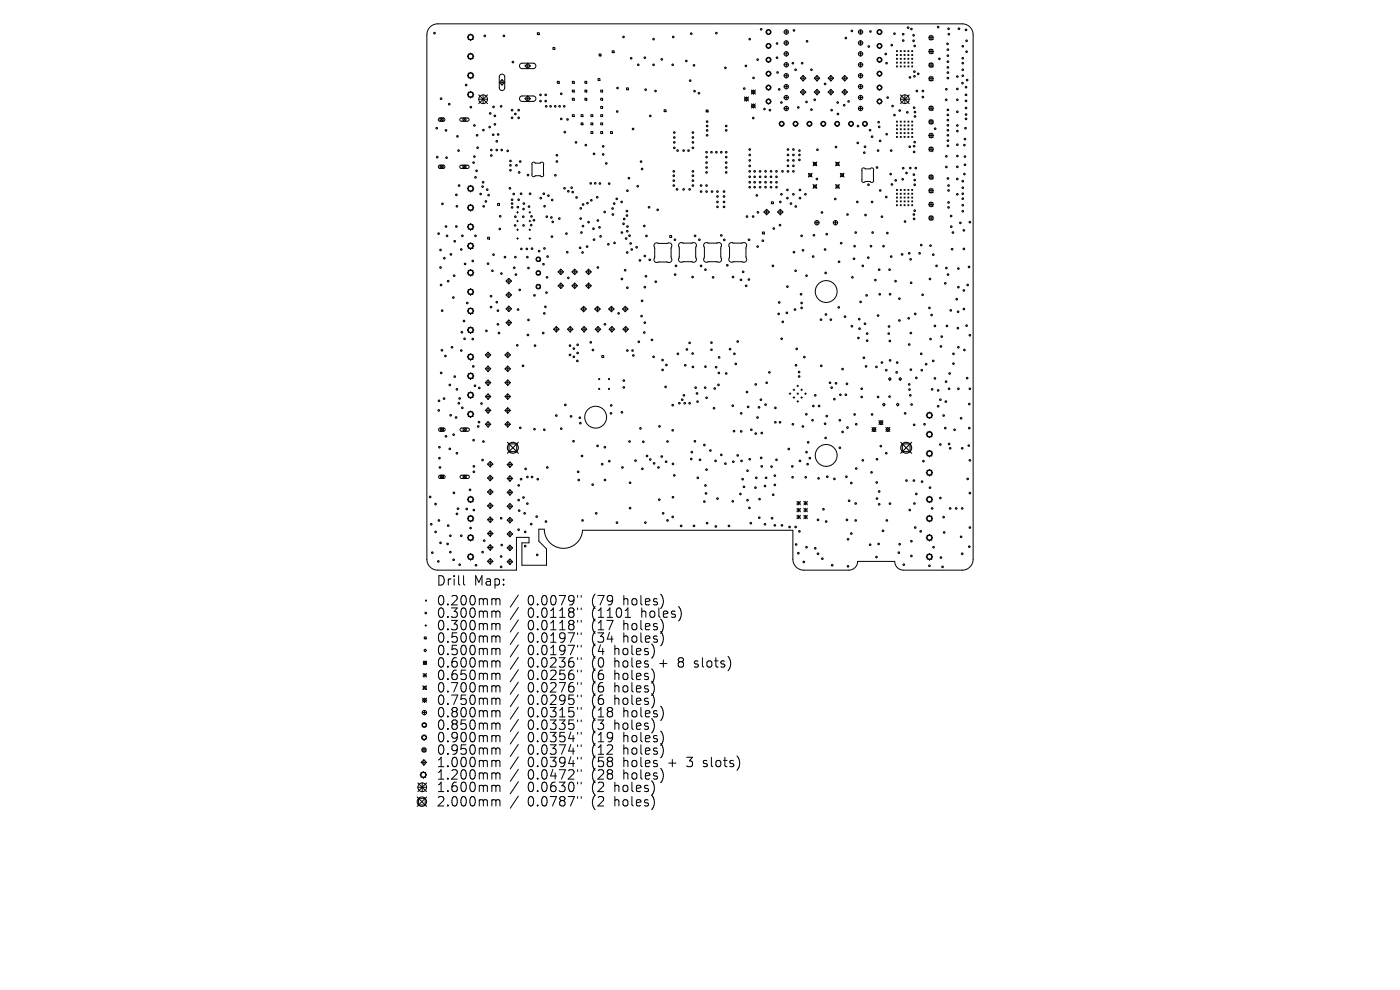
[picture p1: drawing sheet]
<svg xmlns="http://www.w3.org/2000/svg" width="297mm" height="210mm" viewBox="0 0 297 210" stroke-linecap="round" stroke-linejoin="round" font-family="sans-serif">
<defs><g id="words">
<g font-size="2.8">
<text x="92.5" y="124.5">Drill</text>
<text x="100.5" y="124.5">Map:</text>
<text x="92.5" y="128.7">0.200mm</text>
<text x="92.5" y="131.3">0.300mm</text>
<text x="111.9" y="128.7">0.0079&quot;</text>
<text x="111.9" y="131.3">0.0118&quot;</text>
<text x="125.7" y="128.7">(79</text>
<text x="125.7" y="131.3">(1101</text>
<text x="132.5" y="128.7">holes)</text>
<text x="136.3" y="131.3">holes)</text>
<text x="92.5" y="134">0.300mm</text>
<text x="92.5" y="136.6">0.500mm</text>
<text x="111.9" y="134">0.0118&quot;</text>
<text x="111.9" y="136.6">0.0197&quot;</text>
<text x="125.7" y="134">(17</text>
<text x="125.7" y="136.6">(34</text>
<text x="132.5" y="134">holes)</text>
<text x="132.5" y="136.6">holes)</text>
<text x="92.5" y="139.3">0.500mm</text>
<text x="92.5" y="141.9">0.600mm</text>
<text x="111.9" y="139.3">0.0197&quot;</text>
<text x="111.9" y="141.9">0.0236&quot;</text>
<text x="125.7" y="139.3">(4</text>
<text x="125.7" y="141.9">(0</text>
<text x="130.6" y="139.3">holes)</text>
<text x="130.6" y="141.9">holes</text>
<text x="140.4" y="141.9">+</text>
<text x="144.6" y="141.9">8</text>
<text x="148.2" y="141.9">slots)</text>
<text x="92.5" y="144.5">0.650mm</text>
<text x="92.5" y="147.2">0.700mm</text>
<text x="92.5" y="149.8">0.750mm</text>
<text x="111.9" y="144.5">0.0256&quot;</text>
<text x="111.9" y="147.2">0.0276&quot;</text>
<text x="111.9" y="149.8">0.0295&quot;</text>
<text x="125.7" y="144.5">(6</text>
<text x="125.7" y="147.2">(6</text>
<text x="125.7" y="149.8">(6</text>
<text x="130.6" y="144.5">holes)</text>
<text x="130.6" y="147.2">holes)</text>
<text x="130.6" y="149.8">holes)</text>
<text x="92.5" y="152.5">0.800mm</text>
<text x="92.5" y="155.1">0.850mm</text>
<text x="111.9" y="152.5">0.0315&quot;</text>
<text x="111.9" y="155.1">0.0335&quot;</text>
<text x="125.7" y="152.5">(18</text>
<text x="125.7" y="155.1">(3</text>
<text x="130.6" y="155.1">holes)</text>
<text x="132.5" y="152.5">holes)</text>
<text x="92.5" y="157.7">0.900mm</text>
<text x="92.5" y="160.4">0.950mm</text>
<text x="111.9" y="157.7">0.0354&quot;</text>
<text x="111.9" y="160.4">0.0374&quot;</text>
<text x="125.7" y="157.7">(19</text>
<text x="125.7" y="160.4">(12</text>
<text x="132.5" y="157.7">holes)</text>
<text x="132.5" y="160.4">holes)</text>
<text x="92.5" y="163">1.000mm</text>
<text x="92.5" y="165.7">1.200mm</text>
<text x="111.9" y="163">0.0394&quot;</text>
<text x="111.9" y="165.7">0.0472&quot;</text>
<text x="125.7" y="163">(58</text>
<text x="125.7" y="165.7">(28</text>
<text x="132.5" y="163">holes</text>
<text x="132.5" y="165.7">holes)</text>
<text x="142.3" y="163">+</text>
<text x="146.5" y="163">3</text>
<text x="150.1" y="163">slots)</text>
<text x="92.5" y="168.3">1.600mm</text>
<text x="92.5" y="171.4">2.000mm</text>
<text x="111.9" y="168.3">0.0630&quot;</text>
<text x="111.9" y="171.4">0.0787&quot;</text>
<text x="125.7" y="168.3">(2</text>
<text x="125.7" y="171.4">(2</text>
<text x="130.6" y="168.3">holes)</text>
<text x="130.6" y="171.4">holes)</text>
</g>
</g></defs>
<g fill="none" stroke="#000" stroke-width=".21">
<path d="M91.2 5.7l.9-.5 .8-.1h111.2a2.32 2.32 0 0 1 2.3 2.3v111.2a2.32 2.32 0 0 1-2.3 2.3h-12.4a1.85 1.85 0 0 1-1.9-1.8h-7.9a1.85 1.85 0 0 1-1.8 1.8h-9.6a2.32 2.32 0 0 1-2.3-2.3v-6.1h-44.6a4.1 4.1 0 0 1-4.2 3.8 4.1 4.1 0 0 1-3.9-4h-1.2v2.5l1.6 1.6v3.5h-5.2v-4.7h1.5v-1.2h-2.6v6.9h-16.7a2.32 2.32 0 0 1-2.3-2.3v-111.2l.1-.8zM99.1 12l.7-.7 .7 .7-.7 .6zM99.1 16l.7-.7 .7 .7-.7 .7zM99.3 7.4h1v1h-1zM99.3 11.5h1v.9h-1zM99.3 15.5h1v1h-1zM99.3 19.6h1v1h-1zM99.8 7.2l.7 .7-.7 .7-.7-.7zM99.8 19.4l.7 .7-.7 .7-.7-.7zM105.9 17.5h1.2M106.1 15.9l.6-.2 .4 .5v2.5l-.5 .5-.4-.1-.3-.4v-2.5zM106.5 16.9l.6 .6-.6 .5-.6-.5z"/>
<path d="M106.5 16.9v1.1M110.4 13.6l.3-.2h2.5l.4 .2 .1 .5-.5 .5h-2.5l-.5-.5zM111.4 14h1.1M111.9 13.4l.6 .6-.6 .6-.5-.6zM111.9 13.4v1.2M114 6.9h.4v.4h-.4zM117.3 10.1h.4v.4h-.4zM118.2 17.3h.4v.4h-.4zM121.4 17.3h.4v.4h-.4zM121.4 19.1h.4v.4h-.4zM124.1 17.3h.4v.4h-.4zM124.1 19.1h.4v.4h-.4z"/>
<path d="M126.9 16.7h.4v.4h-.4zM127.1 11.5h.4v.4h-.4zM127.4 19.1h.4v.4h-.4zM129.9 10.8h.4v.4h-.4zM132.9 18.6h.4v.5h-.4zM159.4 19.5l.4-.4 .5 .4-.5 .5zM159.4 19.1l.9 .9M160.3 19.1l-.9 .9M162.5 6.8l.5-.5 .6 .5-.6 .5zM162.5 9.7l.5-.5 .6 .5-.6 .6zM162.5 15.6l.5-.5 .6 .5-.6 .5zM162.5 18.6l.5-.6 .6 .6-.6 .5z"/>
<path d="M163 12.2l.6 .5-.6 .5-.5-.5zM166.3 6.8h1M166.3 9.1h1M166.3 11.4h1M166.3 13.7h1M166.3 16.1h1M166.3 18.4h1M166.8 6.3v1M166.8 8.6v1M166.8 11v.9M166.8 13.3v.9M166.8 15.6v.9"/>
<path d="M166.8 17.9v.9M169.8 16.6l.6-.6 .6 .6-.6 .6zM169.8 19.5l.6-.5 .6 .5-.6 .6zM169.8 16.6h1.2M169.8 19.5h1.2M170.4 16v1.2M170.4 19v1.1M172.7 16.6l.6-.6 .6 .6-.6 .6zM172.7 19.5l.6-.5 .6 .5-.6 .6zM172.7 16.6h1.2M172.7 19.5h1.2M173.3 16v1.2"/>
<path d="M173.3 19v1.1M175.7 16.6l.6-.6 .5 .6-.5 .6zM175.7 19.5l.6-.5 .5 .5-.5 .6zM175.7 16.6h1.1M175.7 19.5h1.1M176.3 16v1.2M176.3 19v1.1M178.6 16.6l.6-.6 .6 .6-.6 .6zM178.6 19.5l.6-.5 .6 .5-.6 .6zM178.6 16.6h1.2M178.6 19.5h1.2M179.2 16v1.2"/>
<path d="M179.2 19v1.1M182.1 6.8h.9M182.1 9.1h.9M182.1 11.4h.9M182.1 13.7h.9M182.1 16.1h.9M182.1 18.4h.9M182.6 6.3v1M182.6 8.6v1M182.6 11v.9M182.6 13.3v.9M182.6 15.6v.9"/>
<path d="M182.6 17.9v.9M186.1 6.8l.5-.5 .5 .5-.5 .5zM186.1 9.7l.5-.5 .5 .5-.5 .6zM186.1 15.6l.5-.5 .5 .5-.5 .5zM186.1 18.6l.5-.6 .5 .6-.5 .5zM186.6 12.2l.5 .5-.5 .5-.5-.5zM190.2 10.7l.2 .3M190.2 11.5l.2 .3M190.2 12.4l.2 .2M190.2 13.2l.2 .2M190.2 14l.2 .2M190.4 10.7l-.2 .3"/>
<path d="M190.4 11.5l-.2 .3M190.4 12.4l-.2 .2M190.4 13.2l-.2 .2M190.4 14l-.2 .2M191 11.5l.2 .3M191 12.4l.2 .2M191 13.2l.2 .2M191 14l.2 .2M191 10.7l.2 .3M191.2 10.7l-.2 .3M191.2 11.5l-.2 .3M191.2 13.2l-.2 .2"/>
<path d="M191.2 12.4l-.2 .2M191.2 14l-.2 .2M191.8 12.4l.2 .2M191.8 13.2l.2 .2M191.8 14l.2 .2M191.8 11.5l.2 .3M191.8 10.7l.2 .3M192 10.7l-.2 .3M192 12.4l-.2 .2M192 11.5l-.2 .3M192 13.2l-.2 .2M192 14l-.2 .2"/>
<path d="M192.6 13.2l.2 .2M192.6 14l.2 .2M192.6 12.4l.2 .2M192.6 11.5l.2 .3M192.6 10.7l.2 .3M192.8 11.5l-.2 .3M192.8 10.7l-.2 .3M192.8 12.4l-.2 .2M192.8 13.2l-.2 .2M192.8 14l-.2 .2M193.4 14l.2 .2M193.4 13.2l.2 .2"/>
<path d="M193.4 12.4l.2 .2M193.4 11.5l.2 .3M193.4 10.7l.2 .3M193.6 10.7l-.2 .3M193.6 11.5l-.2 .3M193.6 12.4l-.2 .2M193.6 13.2l-.2 .2M193.6 14l-.2 .2M197 8h1.1M197 10.9h1.1M197 13.8h1.1M197 16.7h1.1"/>
<path d="M197.1 7.6h.8v.8h-.8zM197.1 10.5h.8v.8h-.8zM197.1 13.4h.8v.8h-.8zM197.1 16.3h.8v.8h-.8zM197.5 7.5v1.1M197.5 10.4v1.1M197.5 13.3v1.1M197.5 16.2v1.1M93.3 25l-.3 .4 .3 .3M93.3 35l-.3 .4 .3 .3M93.3 25l.7 .7M93.3 25.7h.7"/>
<path d="M93.3 25h.7M93.3 35l.7 .7M93.3 35.7h.7M93.3 35h.7M94 25l-.7 .7M94 35l-.7 .7M94 25l.4 .4-.4 .3M94 35l.4 .4-.4 .3M97.6 25.1l1.6-.1 .3 .4-.3 .3h-1.4l-.2-.2zM97.6 35.1l1.6-.1 .3 .4-.3 .3h-1.4l-.2-.2zM98.2 25l.7 .7M98.2 35l.7 .7"/>
<path d="M98.9 25l-.7 .7M98.9 35l-.7 .7M99.3 39.5h1v1h-1zM99.8 39.3l.7 .7-.7 .7-.7-.7zM101.6 20.1l1.8 1.9M101.6 21.1h1.8M102.5 20.1v1.9M103.4 20.1l-1.8 1.9M110.4 20.5l.3-.1h2.5l.4 .2 .1 .4-.5 .5h-2.5l-.5-.4zM111.4 20.9l.5-.5 .6 .5-.6 .6zM111.4 20.9h1.1M111.9 20.4v1.1"/>
<path d="M112.9 34.5l.3-.1 .4 .2h1l.4-.2 .3 .1v2.6l-.1 .3-1.6-.1-.4 .2-.3-.2zM121.4 20.8h.4v.5h-.4zM121.4 24.3h.4v.4h-.4zM123.3 24.3h.4v.4h-.4zM123.3 26.1h.4v.4h-.4zM124.1 20.8h.4v.5h-.4zM125.4 24.3h.4v.4h-.4zM125.4 26.1h.4v.4h-.4zM125.4 27.9h.4v.4h-.4zM127.4 20.8h.4v.5h-.4zM127.4 22.6h.4v.4h-.4zM127.4 24.3h.4v.4h-.4z"/>
<path d="M127.4 26.1h.4v.4h-.4zM127.4 27.9h.4v.4h-.4zM129.5 27.9h.4v.4h-.4zM140.9 23.3h.4v.4h-.4zM149.8 23.3h.4v.4h-.4zM157.9 21l.5-.4 .4 .4-.4 .4zM157.9 20.6l.9 .8M158.8 20.6l-.9 .8M159.4 22l.9 .9M159.8 22l.5 .5-.5 .4-.4-.4zM160.3 22l-.9 .9M162.5 21.5l.5-.5 .6 .5-.6 .5z"/>
<path d="M165.3 26.3l.5-.6 .5 .6-.5 .5zM166.3 20.7h1M166.3 23h1M166.8 20.2v1M166.8 22.5v1M168.2 26.3l.6-.6 .5 .6-.5 .5zM171.2 26.3l.5-.6 .5 .6-.5 .5zM171.5 36.8l.8 .8M171.6 36.9h.6v.5h-.6zM172.3 36.8l-.8 .8M172.5 39.1l.8 .9M172.5 34.4l.8 .8"/>
<path d="M172.6 39.3h.6v.5h-.6zM172.6 34.5h.6v.5h-.6zM173.3 39.1l-.8 .9M173.3 34.4l-.8 .8M174.1 26.3l.6-.6 .5 .6-.5 .5zM177.1 26.3l.5-.6 .5 .6-.5 .5zM177.3 39.2l.8 .8M177.3 34.4l.8 .8M177.4 39.3h.6v.5h-.6zM177.4 34.5h.6v.6h-.6zM178.1 39.2l-.8 .8M178.1 34.4l-.8 .8"/>
<path d="M178.3 36.8l.8 .8M178.4 36.9h.5v.5h-.5zM179.1 36.8l-.8 .8M180 26.3l.5-.6 .6 .6-.6 .5zM182.1 20.7h.9M182.1 23h.9M182.6 20.2v1M182.6 22.5v1M182.9 35.7l.3-.1 .4 .2h1l.4-.2 .3 .2v2.5l-.1 .3-1.6-.1-.4 .2-.3-.1zM183 26.3l.5-.6 .5 .6-.5 .5zM186.1 21.5l.5-.5 .5 .5-.5 .5zM190.2 25.7l.2 .2"/>
<path d="M190.2 26.5l.2 .2M190.2 27.3l.2 .2M190.2 28.1l.2 .3M190.2 28.9l.2 .3M190.4 25.7l-.2 .2M190.4 26.5l-.2 .2M190.4 27.3l-.2 .2M190.4 28.1l-.2 .3M190.4 28.9l-.2 .3M191 26.5l.2 .2M191 27.3l.2 .2M191 28.1l.2 .3"/>
<path d="M191 28.9l.2 .3M191 25.7l.2 .2M191 21.1h1.9M191 20.1l1.9 1.9M191.2 25.7l-.2 .2M191.2 26.5l-.2 .2M191.2 27.3l-.2 .2M191.2 28.1l-.2 .3M191.2 28.9l-.2 .3M191.8 27.3l.2 .2M191.8 28.1l.2 .3M191.8 28.9l.2 .3"/>
<path d="M191.8 26.5l.2 .2M191.8 25.7l.2 .2M192 20.1v1.9M192 25.7l-.2 .2M192 26.5l-.2 .2M192 27.3l-.2 .2M192 28.1l-.2 .3M192 28.9l-.2 .3M192.6 28.1l.2 .3M192.6 28.9l.2 .3M192.6 27.3l.2 .2M192.6 26.5l.2 .2"/>
<path d="M192.6 25.7l.2 .2M192.8 25.7l-.2 .2M192.8 26.5l-.2 .2M192.8 27.3l-.2 .2M192.8 28.1l-.2 .3M192.8 28.9l-.2 .3M192.9 20.1l-1.9 1.9M193.4 28.9l.2 .3M193.4 28.1l.2 .3M193.4 27.3l.2 .2M193.4 26.5l.2 .2M193.4 25.7l.2 .2"/>
<path d="M193.6 25.7l-.2 .2M193.6 26.5l-.2 .2M193.6 27.3l-.2 .2M193.6 28.1l-.2 .3M193.6 28.9l-.2 .3M197 23h1.1M197 25.9h1.1M197 28.8h1.1M197 31.7h1.1M197 37.6h1.1M197.1 22.6h.8v.8h-.8zM197.1 25.5h.8v.7h-.8z"/>
<path d="M197.1 28.4h.8v.7h-.8zM197.1 31.3h.8v.7h-.8zM197.1 37.2h.8v.8h-.8zM197.5 22.4v1.1M197.5 25.3v1.1M197.5 28.2v1.1M197.5 31.1v1.1M197.5 37v1.1M197.5 39.9v1.1M99.1 44.1l.7-.7 .7 .7-.7 .6zM99.1 48.1l.7-.7 .7 .7-.7 .7zM99.1 52.2l.7-.7 .7 .7-.7 .7z"/>
<path d="M99.1 57.8l.7-.7 .7 .7-.7 .7zM99.3 43.6h1v.9h-1zM99.3 47.6h1v1h-1zM99.3 51.7h1v1h-1zM99.3 57.4h1v.9h-1zM103.4 50.3h.5v.4h-.5zM105.6 43.2h.4v.4h-.4zM107.4 59.6l.5-.6 .6 .6-.6 .6zM107.4 59.6h1.1M107.9 59v1.2M109.6 45h.4M109.6 46.9h.4"/>
<path d="M109.6 48.7h.4M109.6 50.6h.4M109.8 44.9v.3M109.8 46.7v.4M109.8 48.6v.3M109.8 50.4v.4M112.2 45h.4M112.2 46.9h.4M112.2 48.7h.4M112.2 50.6h.4M112.4 44.9v.3M112.4 46.7v.4"/>
<path d="M112.4 48.6v.3M112.4 50.4v.4M113.8 54.7h.7v.7h-.7zM113.8 57.6h.7v.7h-.7zM118.4 57.7h1.2M119 57.1l.6 .6-.6 .6-.6-.6zM119 57.1v1.2M121.3 57.7h1.2M121.9 57.1l.6 .6-.6 .6-.6-.6zM121.9 57.1v1.2M124.3 57.7l.6-.6 .5 .6-.5 .6zM124.3 57.7h1.1"/>
<path d="M124.9 57.1v1.2M138.9 51.7l.4-.2 2.1 .1 .6-.1 .4 .2 .1 .4-.1 .5v1.9l.1 .6-.2 .5-.3 .1-2.2-.1-.5 .1-.4-.2-.2-.4 .2-.5v-1.9l-.2-.6zM142.1 50h.4v.4h-.4zM144.1 51.6l.4-.1 2.2 .1 .5-.1 .4 .2 .1 .3-.1 .6v1.9l.1 .6-.2 .4-.3 .1-2.2-.1-.5 .1-.4-.2-.1-.4 .1-.5v-1.9l-.1-.6zM149.4 51.6l.4-.1 2.2 .1 .5-.1 .4 .2 .2 .3-.2 .6v1.9l.2 .6-.2 .4-.4 .1-2.1-.1-.5 .1-.5-.2-.1-.4 .1-.5v-1.9l-.1-.6zM154.8 51.6l.3-.1 2.2 .1 .5-.1 .5 .2 .1 .3-.2 .6v1.9l.2 .6-.2 .4-.3 .1-2.2-.1-.5 .1-.5-.2-.1-.4 .2-.5v-1.9l-.2-.6zM161.7 49.2h.4v.4h-.4zM162.1 45l.5-.6 .6 .6-.6 .6zM162.1 45h1.1M162.6 44.4v1.2M163.7 42.8h.4v.4h-.4zM165 45l.5-.6 .6 .6-.6 .6z"/>
<path d="M165 45h1.1M165.5 44.4v1.2M172.8 47.2h1M173.3 46.8v.9M176.8 47.2h.9M177.2 46.8v.9M190.2 40.2l.2 .2M190.2 41l.2 .2M190.2 41.8l.2 .2M190.2 42.6l.2 .2M190.2 43.4l.2 .2M190.4 40.2l-.2 .2"/>
<path d="M190.4 41l-.2 .2M190.4 41.8l-.2 .2M190.4 42.6l-.2 .2M190.4 43.4l-.2 .2M191 41l.2 .2M191 41.8l.2 .2M191 42.6l.2 .2M191 43.4l.2 .2M191 40.2l.2 .2M191.2 40.2l-.2 .2M191.2 41l-.2 .2M191.2 41.8l-.2 .2"/>
<path d="M191.2 42.6l-.2 .2M191.2 43.4l-.2 .2M191.8 41.8l.2 .2M191.8 42.6l.2 .2M191.8 43.4l.2 .2M191.8 41l.2 .2M191.8 40.2l.2 .2M192 40.2l-.2 .2M192 41l-.2 .2M192 41.8l-.2 .2M192 42.6l-.2 .2M192 43.4l-.2 .2"/>
<path d="M192.6 42.6l.2 .2M192.6 43.4l.2 .2M192.6 41.8l.2 .2M192.6 41l.2 .2M192.6 40.2l.2 .2M192.8 40.2l-.2 .2M192.8 41l-.2 .2M192.8 41.8l-.2 .2M192.8 42.6l-.2 .2M192.8 43.4l-.2 .2M193.4 43.4l.2 .2M193.4 42.6l.2 .2"/>
<path d="M193.4 41.8l.2 .2M193.4 41l.2 .2M193.4 40.2l.2 .2M193.6 40.2l-.2 .2M193.6 41l-.2 .2M193.6 41.8l-.2 .2M193.6 42.6l-.2 .2M193.6 43.4l-.2 .2M197 40.5h1.1M197 43.4h1.1M197 46.3h1.1M197.1 40.1h.8v.8h-.8z"/>
<path d="M197.1 43h.8v.7h-.8zM197.1 45.9h.8v.7h-.8zM197.5 42.8v1.1M197.5 45.7v1.1M99.1 61.9l.7-.7 .7 .7-.7 .7zM99.1 66l.7-.7 .7 .7-.7 .7zM99.1 70l.7-.7 .7 .7-.7 .7zM99.1 75.7l.7-.7 .7 .7-.7 .7zM99.1 79.7l.7-.6 .7 .6-.7 .7zM99.3 61.4h1v1h-1zM99.3 65.5h1v.9h-1zM99.3 69.5h1v1h-1z"/>
<path d="M99.3 75.2h1v1h-1zM99.3 79.3h1v.9h-1zM103 75.3l.5-.6 .6 .6-.6 .6zM103 78.2l.5-.5 .6 .5-.6 .6zM103 75.3h1.1M103 78.2h1.1M103.5 74.7v1.2M103.5 77.7v1.1M107.1 78.2l.6-.5 .6 .5-.6 .6zM107.1 75.3h1.2M107.1 78.2h1.2M107.4 65.5l.5-.6 .6 .6-.6 .6z"/>
<path d="M107.4 68.4l.5-.5 .6 .5-.6 .6zM107.4 62.6h1.1M107.4 65.5h1.1M107.4 68.4h1.1M107.7 74.7l.6 .6-.6 .6-.6-.6zM107.7 74.7v1.2M107.7 77.7v1.1M107.9 62l.6 .6-.6 .5-.5-.5zM107.9 62v1.1M107.9 64.9v1.2M107.9 67.9v1.1M113.8 60.5h.7v.6h-.7z"/>
<path d="M117.4 69.8h1.2M118 69.3l.6 .5-.6 .6-.6-.6zM118 69.3v1.1M118.4 60.6l.6-.6 .6 .6-.6 .6zM118.4 60.6h1.2M119 60v1.2M120.4 69.8l.6-.5 .5 .5-.5 .6zM120.4 69.8h1.1M121 69.3v1.1M121.3 60.6l.6-.6 .6 .6-.6 .6zM121.3 60.6h1.2M121.9 60v1.2"/>
<path d="M123.2 65.6l.6-.6 .6 .6-.6 .5zM123.2 65.6h1.2M123.3 69.8l.6-.5 .6 .5-.6 .6zM123.3 69.8h1.2M123.8 65v1.1M123.9 69.3v1.1M124.3 60.6l.6-.6 .5 .6-.5 .6zM124.3 60.6h1.1M124.9 60v1.2M126.2 65.6l.6-.6 .5 .6-.5 .5zM126.2 65.6h1.1M126.3 69.8l.6-.5 .5 .5-.5 .6z"/>
<path d="M126.3 69.8h1.1M126.8 65v1.1M126.9 69.3v1.1M127.7 75.4h.4v.4h-.4zM129.1 65.6l.6-.6 .6 .6-.6 .5zM129.1 65.6h1.2M129.2 69.8l.6-.5 .6 .5-.6 .6zM129.2 69.8h1.2M129.7 65v1.1M129.8 69.3v1.1M132.1 65.6l.5-.6 .6 .6-.6 .5zM132.1 65.6h1.1"/>
<path d="M132.2 69.8l.5-.5 .6 .5-.6 .6zM132.2 69.8h1.1M132.6 65v1.1M132.7 69.3v1.1M93.4 90.8l-.4 .3 .4 .4M93.4 90.8l.7 .7M93.4 91.5h.7M93.4 90.8h.7M94.1 90.8l-.7 .7M94.1 90.8l.3 .3-.3 .4M97.7 90.9l1.6-.1 .3 .4-.3 .3h-1.4l-.3-.3zM98.2 90.8l.7 .7"/>
<path d="M98.9 90.8l-.7 .7M99.1 83.8l.7-.7 .7 .7-.7 .7zM99.1 87.9l.7-.7 .7 .7-.7 .7zM99.3 83.3h1v1h-1zM99.3 87.4h1v1h-1zM103 81.2l.5-.6 .6 .6-.6 .6zM103 84.1l.5-.6 .6 .6-.6 .6zM103 87.1l.5-.6 .6 .6-.6 .5zM103 90l.5-.6 .6 .6-.6 .6zM103 81.2h1.1M103 84.1h1.1M103 87.1h1.1"/>
<path d="M103 90h1.1M103.4 98.5h1.2M103.5 80.6v1.2M103.5 83.5v1.2M103.5 86.5v1.1M103.5 89.4v1.2M104 97.9l.6 .6-.6 .5-.6-.5zM104 97.9v1.1M107.1 81.2h1.2M107.1 84.1h1.2M107.1 87.1h1.2M107.1 90h1.2"/>
<path d="M107.6 98.6h1.2M107.7 80.6l.6 .6-.6 .6-.6-.6zM107.7 83.5l.6 .6-.6 .6-.6-.6zM107.7 86.5l.6 .6-.6 .5-.6-.5zM107.7 89.4l.6 .6-.6 .6-.6-.6zM107.7 80.6v1.2M107.7 83.5v1.2M107.7 86.5v1.1M107.7 89.4v1.2M108.2 98l.6 .6-.6 .5-.6-.5zM108.2 98v1.1M127 80.3l.2 .2"/>
<path d="M127 82.4l.2 .2M127.2 80.3l-.2 .2M127.2 82.4l-.2 .2M129.1 82.4l.2 .2M129.1 80.3l.2 .2M129.3 80.3l-.2 .2M129.3 82.4l-.2 .2M167.4 83.5h.4M167.6 83.3v.4M168.3 82.7h.3M168.3 84.3h.3M168.4 82.5v.4"/>
<path d="M168.4 84.2v.3M169.1 83.5h.3M169.1 81.9h.3M169.1 85.2h.3M169.2 81.7v.3M169.2 83.3v.4M169.2 85v.3M169.9 82.7h.3M169.9 84.3h.3M170.1 82.5v.4M170.1 84.2v.3M170.7 83.5h.4"/>
<path d="M170.9 83.3v.4M185 90.7l.8 .8M185.4 90.7l.4 .4-.4 .4-.4-.4zM185.8 90.7l-.8 .8M186.4 89.6l.5-.4 .4 .4-.4 .5zM186.4 89.2l.9 .9M187.2 85.8l.3-.3 .3 .3-.3 .3zM187.3 89.2l-.9 .9M187.9 90.7l.9 .8M188.4 90.7l.4 .4-.4 .4-.5-.4zM188.5 80.4l.3-.3 .3 .3-.3 .3zM188.8 90.7l-.9 .8"/>
<path d="M190.2 85.8l.2-.3 .3 .3-.3 .3zM190.7 80.4l.3-.3 .3 .3-.3 .3zM196.5 88.1l.7-.7 .7 .7-.7 .7zM196.5 92.1l.7-.6 .7 .6-.7 .7zM196.5 96.2l.7-.7 .7 .7-.7 .7zM196.7 87.6h1v1h-1zM196.7 91.7h1v.9h-1zM196.7 95.7h1v1h-1zM196.7 99.8h1v1h-1zM93.4 100.8l-.4 .4 .4 .3M93.4 100.8l.7 .7M93.4 101.5h.7"/>
<path d="M93.4 100.8h.7M94.1 100.8l-.7 .7M94.1 100.8l.3 .4-.3 .3M97.7 100.9l1.6-.1 .3 .4-.3 .3h-1.4l-.3-.3zM98.2 100.8l.7 .7M98.9 100.8l-.7 .7M99.1 105.9l.7-.7 .7 .7-.7 .7zM99.1 110l.7-.7 .7 .7-.7 .7zM99.1 114.1l.7-.7 .7 .7-.7 .6zM99.1 118.1l.7-.7 .7 .7-.7 .7zM99.3 105.4h1v1h-1zM99.3 109.5h1v1h-1z"/>
<path d="M99.3 113.6h1v.9h-1zM99.3 117.6h1v1h-1zM103.4 101.4l.6-.6 .6 .6-.6 .6zM103.4 104.4l.6-.6 .6 .6-.6 .5zM103.4 110.2l.6-.5 .6 .5-.6 .6zM103.4 116.1l.6-.6 .6 .6-.6 .6zM103.4 119.1l.6-.6 .6 .6-.6 .5zM103.4 119.1h1.2M103.4 101.4h1.2M103.4 104.4h1.2M103.4 107.3h1.2M103.4 110.2h1.2"/>
<path d="M103.4 113.2h1.2M103.4 116.1h1.2M104 106.7l.6 .6-.6 .6-.6-.6zM104 112.6l.6 .6-.6 .6-.6-.6zM104 100.8v1.2M104 103.8v1.1M104 106.7v1.2M104 109.7v1.1M104 112.6v1.2M104 115.5v1.2M104 118.5v1.1M107.6 101.5l.6-.6 .6 .6-.6 .6z"/>
<path d="M107.6 110.3l.6-.5 .6 .5-.6 .6zM107.6 116.2l.6-.6 .6 .6-.6 .6zM107.6 119.2l.6-.6 .6 .6-.6 .5zM107.6 101.5h1.2M107.6 104.4h1.2M107.6 107.4h1.2M107.6 110.3h1.2M107.6 113.3h1.2M107.6 116.2h1.2M107.6 119.2h1.2M108.2 103.9l.6 .5-.6 .6-.6-.6zM108.2 106.8l.6 .6-.6 .6-.6-.6z"/>
<path d="M108.2 112.7l.6 .6-.6 .6-.6-.6zM108.2 100.9v1.2M108.2 103.9v1.1M108.2 106.8v1.2M108.2 109.8v1.1M108.2 112.7v1.2M108.2 115.6v1.2M108.2 118.6v1.1M169.1 106.4l.7 .7M169.1 106.7h.7M169.1 107.8l.7 .8M169.1 108.2h.7"/>
<path d="M169.1 109.3l.7 .7M169.1 109.7h.7M169.4 106.4v.7M169.4 107.8v.8M169.4 109.3v.7M169.8 106.4l-.7 .7M169.8 107.8l-.7 .8M169.8 109.3l-.7 .7M170.5 107.8l.8 .8M170.5 106.7h.8M170.5 109.3l.8 .7M170.5 108.2h.8"/>
<path d="M170.5 109.7h.8M170.5 106.4l.8 .7M170.9 106.4v.7M170.9 107.8v.8M170.9 109.3v.7M171.3 106.4l-.8 .7M171.3 107.8l-.8 .8M171.3 109.3l-.8 .7M196.5 100.3l.7-.7 .7 .7-.7 .7zM196.5 105.9l.7-.7 .7 .7-.7 .7zM196.5 110l.7-.7 .7 .7-.7 .7zM196.5 114.1l.7-.7 .7 .7-.7 .6z"/>
<path d="M196.5 118.1l.7-.7 .7 .7-.7 .7zM196.7 105.4h1v1h-1zM196.7 109.5h1v1h-1zM196.7 113.6h1v.9h-1zM196.7 117.6h1v1h-1zM90 135.1h.4v.4h-.4zM90.2 132.7h.3M90.2 137.7l.3 .3-.3 .3-.3-.3zM90.3 127.3l.2 .2M90.3 132.5v.4M90.5 127.3l-.2 .2M98.3 122.1v1.7l.3 .3"/>
<path d="M104.6 127h.3l.3 .3M104.6 129.6h.3l.3 .3M104.6 132.3h.3l.3 .3M104.6 134.9h.3l.3 .3M104.6 137.5h.3l.3 .3M105.2 127.3l.3-.3 .5 .1 .1 1.2M105.2 127.3v1M105.2 129.9v1.1M105.2 132.6v1M105.2 135.2v1M105.2 137.8v1.1M105.2 129.9l.3-.3 .5 .1 .1 1.3"/>
<path d="M105.2 132.6l.3-.3 .5 .1 .1 1.2M105.2 135.2l.3-.3 .5 .1 .1 1.2M105.2 137.8l.3-.3 .5 .1 .1 1.3M110 126.2l-1.8 2.6M110 128.9l-1.8 2.5M110 131.5l-1.8 2.6M110 134.1l-1.8 2.6M110 136.8l-1.8 2.6M110 139.4l-1.8 2.6M122.5 126.3v.4M122.5 129v.3M122.5 131.6v.4"/>
<path d="M122.5 134.2v.4M122.5 136.9v.4M122.5 139.5v.4M123.3 126.3v.4M123.3 129v.3M123.3 131.6v.4M123.3 134.2v.4M123.3 136.9v.4M123.3 139.5v.4M132.6 131h1.2M89.4 159.1h1.1M89.5 156.4l.5-.5 .5 .5-.5 .6z"/>
<path d="M89.6 158.7h.7v.8h-.7zM89.6 151.2h.9M89.6 148.5l.5-.4 .4 .4-.4 .5zM89.6 148.1l.9 .9M89.7 153.5h.7v.7h-.7zM89.7 145.5l.8 .8M89.7 142.9l.8 .7M89.7 143.2h.8M89.8 140.3l.7 .7M89.8 145.6h.6v.6h-.6zM89.9 158.5v1.1M90 150.7v.9"/>
<path d="M90.1 142.9v.7M90.5 140.3l-.7 .7M90.5 142.9l-.8 .7M90.5 145.5l-.8 .8M90.5 148.1l-.9 .9M104.6 140.2l.5 .1 .1 .2M104.6 142.8h.3l.3 .3M104.6 145.5h.3l.3 .3M104.6 148.1h.3l.3 .3M104.6 150.7l.5 .1 .1 .2M104.6 153.4h.3l.3 .3M104.6 156h.3l.3 .3"/>
<path d="M104.6 158.7h.3l.3 .3M105.2 140.5v1M105.2 143.1v1.1M105.2 145.8v1M105.2 148.4v1M105.2 151v1.1M105.2 153.7v1M105.2 156.3v1.1M105.2 159v1M105.2 140.5l.3-.3 .5 .1 .1 1.2M105.2 143.1l.3-.3 .5 .1 .1 1.3M105.2 145.8l.3-.3 .5 .1 .1 1.2"/>
<path d="M105.2 148.4l.3-.3 .5 .1 .1 1.2M105.2 151l.3-.3 .5 .1 .1 1.3M105.2 153.7l.3-.3 .5 .1 .1 1.2M105.2 156.3l.3-.3 .5 .1 .1 1.3M105.2 159l.3-.3 .5 .1 .1 1.2M110 142.1l-1.8 2.5M110 144.7l-1.8 2.6M110 147.3l-1.8 2.6M110 150l-1.8 2.6M110 152.6l-1.8 2.6M110 155.3l-1.8 2.5M110 157.9l-1.8 2.6"/>
<path d="M122.5 142.2v.3M122.5 144.8v.4M122.5 147.4v.4M122.5 150.1v.4M122.5 152.7v.4M122.5 155.4v.3M122.5 158v.4M123.3 142.2v.3M123.3 144.8v.4M123.3 147.4v.4M123.3 150.1v.4M123.3 152.7v.4"/>
<path d="M123.3 155.4v.3M123.3 158v.4M147.3 141.4l.2 .1M147.4 140.3v.5M88.5 169.1l2 2M88.6 166.1l1.9 1.8M88.6 167h1.9M88.8 169.4h1.4v1.4h-1.4zM89.3 163.9h1v1h-1zM89.3 161.7l.6-.6 .6 .6-.6 .6zM89.3 161.7h1.2M89.6 166.1v1.8"/>
<path d="M89.8 163.7l.7 .7-.7 .7-.7-.7zM89.9 161.1v1.2M90.5 166.1l-1.9 1.8M90.5 169.1l-2 2M104.6 161.3h.3l.3 .3M104.6 163.9h.3l.3 .3M104.6 166.6h.3l.3 .3M104.6 169.6h.3l.3 .3M105.2 161.6v1M105.2 164.2v1.1M105.2 166.9v1M105.2 169.9v1.1"/>
<path d="M105.2 161.6l.3-.3 .5 .1 .1 1.2M105.2 164.2l.3-.3 .5 .1 .1 1.3M105.2 166.9l.3-.3 .5 .1 .1 1.2M105.2 169.9l.3-.3 .5 .1 .1 1.3M110 160.5l-1.8 2.6M110 163.2l-1.8 2.6M110 165.8l-1.8 2.6M110 168.9l-1.8 2.5M122.5 160.6v.4M122.5 163.3v.4M122.5 165.9v.4M122.5 169v.4"/>
<path d="M123.3 160.6v.4M123.3 163.3v.4M123.3 165.9v.4M123.3 169v.4M149.2 162.5l.2 .1M149.3 161.4v.5"/>
<circle cx="92.2" cy="7" r=".17"/>
<circle cx="98.9" cy="18" r=".17"/>
<circle cx="102.8" cy="7.6" r=".17"/>
<circle cx="106.9" cy="7.6" r=".17"/>
<circle cx="108.8" cy="13.2" r=".17"/>
<circle cx="119.1" cy="19.9" r=".17"/>
<circle cx="131" cy="18.7" r=".17"/>
<circle cx="132.3" cy="7.8" r=".17"/>
<circle cx="133.9" cy="12.4" r=".17"/>
<circle cx="135.4" cy="13.7" r=".17"/>
<circle cx="136.8" cy="12.2" r=".17"/>
<circle cx="137" cy="19" r=".17"/>
<circle cx="138.7" cy="8.3" r=".17"/>
<circle cx="138.7" cy="13.7" r=".17"/>
<circle cx="139.1" cy="19.3" r=".17"/>
<circle cx="140.4" cy="12.6" r=".17"/>
<circle cx="142.7" cy="13.7" r=".17"/>
<circle cx="142.8" cy="7.8" r=".17"/>
<circle cx="145.6" cy="12.9" r=".17"/>
<circle cx="146.4" cy="17.1" r=".17"/>
<circle cx="146.6" cy="7.1" r=".17"/>
<circle cx="147.2" cy="13.9" r=".17"/>
<circle cx="147.3" cy="19.3" r=".17"/>
<circle cx="148.3" cy="19.8" r=".17"/>
<circle cx="152" cy="7" r=".17"/>
<circle cx="153.9" cy="14.4" r=".17"/>
<circle cx="157.9" cy="18.8" r=".17"/>
<circle cx="158.2" cy="14" r=".17"/>
<circle cx="159" cy="8.3" r=".17"/>
<circle cx="159.9" cy="16.5" r=".17"/>
<circle cx="160.7" cy="12.6" r=".17"/>
<circle cx="161.5" cy="6.2" r=".17"/>
<circle cx="163" cy="12.7" r=".52"/>
<circle cx="163" cy="6.8" r=".52"/>
<circle cx="163" cy="18.6" r=".52"/>
<circle cx="163" cy="9.7" r=".52"/>
<circle cx="163" cy="15.6" r=".52"/>
<circle cx="164.8" cy="12.2" r=".17"/>
<circle cx="164.8" cy="9.2" r=".17"/>
<circle cx="165" cy="15.4" r=".17"/>
<circle cx="165.3" cy="19" r=".17"/>
<circle cx="166.8" cy="9.1" r=".46"/>
<circle cx="166.8" cy="16.1" r=".46"/>
<circle cx="166.8" cy="18.4" r=".46"/>
<circle cx="166.8" cy="13.7" r=".46"/>
<circle cx="166.8" cy="11.4" r=".46"/>
<circle cx="166.8" cy="6.8" r=".46"/>
<circle cx="168.2" cy="13.4" r=".17"/>
<circle cx="168.4" cy="6.4" r=".17"/>
<circle cx="168.8" cy="14.8" r=".17"/>
<circle cx="170.2" cy="13.4" r=".17"/>
<circle cx="171.2" cy="8.8" r=".17"/>
<circle cx="172.1" cy="14.8" r=".17"/>
<circle cx="175" cy="17.8" r=".17"/>
<circle cx="179.4" cy="8.1" r=".17"/>
<circle cx="180.7" cy="6.6" r=".17"/>
<circle cx="182.6" cy="18.4" r=".46"/>
<circle cx="182.6" cy="11.4" r=".46"/>
<circle cx="182.6" cy="9.1" r=".46"/>
<circle cx="182.6" cy="16.1" r=".46"/>
<circle cx="182.6" cy="13.7" r=".46"/>
<circle cx="182.6" cy="6.8" r=".46"/>
<circle cx="184.3" cy="9.9" r=".17"/>
<circle cx="184.7" cy="6.7" r=".17"/>
<circle cx="186.6" cy="12.7" r=".52"/>
<circle cx="186.6" cy="9.7" r=".52"/>
<circle cx="186.6" cy="18.6" r=".52"/>
<circle cx="186.6" cy="6.8" r=".52"/>
<circle cx="186.6" cy="15.6" r=".52"/>
<circle cx="187.9" cy="11.5" r=".17"/>
<circle cx="188.1" cy="13.4" r=".17"/>
<circle cx="189.2" cy="9.6" r=".17"/>
<circle cx="189.8" cy="7.1" r=".17"/>
<circle cx="191.6" cy="7.3" r=".17"/>
<circle cx="191.6" cy="8.6" r=".17"/>
<circle cx="192.7" cy="5.9" r=".17"/>
<circle cx="193" cy="16.4" r=".17"/>
<circle cx="193.3" cy="6.2" r=".17"/>
<circle cx="193.8" cy="8.7" r=".17"/>
<circle cx="193.8" cy="7.5" r=".17"/>
<circle cx="194" cy="15.2" r=".17"/>
<circle cx="194" cy="16.2" r=".17"/>
<circle cx="194" cy="9.8" r=".17"/>
<circle cx="194.5" cy="19.3" r=".17"/>
<circle cx="194.8" cy="15.7" r=".17"/>
<circle cx="195.8" cy="19.3" r=".17"/>
<circle cx="199" cy="5.8" r=".17"/>
<circle cx="199.3" cy="12.5" r=".17"/>
<circle cx="200.8" cy="18.9" r=".17"/>
<circle cx="201" cy="9.3" r=".17"/>
<circle cx="201.1" cy="11.8" r=".17"/>
<circle cx="201.1" cy="10.5" r=".17"/>
<circle cx="201.1" cy="16.6" r=".17"/>
<circle cx="201.1" cy="14.3" r=".17"/>
<circle cx="201.1" cy="13.1" r=".17"/>
<circle cx="201.1" cy="15.4" r=".17"/>
<circle cx="201.2" cy="6.1" r=".17"/>
<circle cx="201.3" cy="7.3" r=".17"/>
<circle cx="203.1" cy="18.9" r=".17"/>
<circle cx="203.1" cy="16.2" r=".17"/>
<circle cx="203.4" cy="6.1" r=".17"/>
<circle cx="204.2" cy="17.6" r=".17"/>
<circle cx="204.2" cy="14.8" r=".17"/>
<circle cx="204.2" cy="13.4" r=".17"/>
<circle cx="204.2" cy="12.4" r=".17"/>
<circle cx="204.2" cy="16.1" r=".17"/>
<circle cx="204.2" cy="9.8" r=".17"/>
<circle cx="204.9" cy="6.3" r=".17"/>
<circle cx="204.9" cy="18.5" r=".17"/>
<circle cx="205.1" cy="8.7" r=".17"/>
<circle cx="205.1" cy="11" r=".17"/>
<circle cx="205.2" cy="17" r=".17"/>
<circle cx="92.6" cy="27.2" r=".17"/>
<circle cx="92.8" cy="33.3" r=".17"/>
<circle cx="93.6" cy="20.9" r=".17"/>
<circle cx="93.7" cy="25.4" r=".35"/>
<circle cx="93.7" cy="35.4" r=".35"/>
<circle cx="94.6" cy="27.7" r=".17"/>
<circle cx="94.7" cy="33.5" r=".17"/>
<circle cx="95.3" cy="22.1" r=".17"/>
<circle cx="97" cy="28.9" r=".17"/>
<circle cx="97.3" cy="31.9" r=".17"/>
<circle cx="97.4" cy="39.4" r=".17"/>
<circle cx="98.5" cy="25.4" r=".35"/>
<circle cx="98.5" cy="35.4" r=".35"/>
<circle cx="99.9" cy="22.7" r=".17"/>
<circle cx="100.5" cy="34.5" r=".17"/>
<circle cx="100.6" cy="26.6" r=".17"/>
<circle cx="100.6" cy="33.2" r=".17"/>
<circle cx="100.9" cy="37.6" r=".17"/>
<circle cx="101.1" cy="36.2" r=".17"/>
<circle cx="101.2" cy="28.7" r=".17"/>
<circle cx="101.3" cy="31.3" r=".17"/>
<circle cx="102.4" cy="39.6" r=".17"/>
<circle cx="102.5" cy="21.1" r=".93"/>
<circle cx="102.5" cy="38.7" r=".17"/>
<circle cx="102.6" cy="27.6" r=".17"/>
<circle cx="103.9" cy="27" r=".17"/>
<circle cx="104" cy="24.1" r=".17"/>
<circle cx="104.2" cy="33" r=".17"/>
<circle cx="104.2" cy="31.8" r=".17"/>
<circle cx="104.6" cy="28.6" r=".17"/>
<circle cx="104.7" cy="22.7" r=".17"/>
<circle cx="105" cy="24.6" r=".17"/>
<circle cx="105" cy="26.4" r=".17"/>
<circle cx="105.4" cy="30" r=".17"/>
<circle cx="105.4" cy="31.8" r=".17"/>
<circle cx="105.7" cy="28.5" r=".17"/>
<circle cx="106.3" cy="22.6" r=".17"/>
<circle cx="106.4" cy="31.8" r=".17"/>
<circle cx="107.7" cy="32" r=".17"/>
<circle cx="108.2" cy="39.9" r=".17"/>
<circle cx="108.3" cy="36.1" r=".17"/>
<circle cx="108.3" cy="34.1" r=".17"/>
<circle cx="108.3" cy="35.1" r=".17"/>
<circle cx="108.6" cy="23.4" r=".17"/>
<circle cx="108.6" cy="25" r=".17"/>
<circle cx="109.3" cy="24.2" r=".17"/>
<circle cx="109.6" cy="35.1" r=".17"/>
<circle cx="110" cy="23.4" r=".17"/>
<circle cx="110" cy="25" r=".17"/>
<circle cx="110.1" cy="36.6" r=".17"/>
<circle cx="110.4" cy="34.3" r=".17"/>
<circle cx="112" cy="37.1" r=".17"/>
<circle cx="114.7" cy="21.5" r=".17"/>
<circle cx="114.7" cy="20.1" r=".17"/>
<circle cx="115.8" cy="21.5" r=".17"/>
<circle cx="115.8" cy="20.1" r=".17"/>
<circle cx="115.9" cy="22.6" r=".17"/>
<circle cx="116.8" cy="22.6" r=".17"/>
<circle cx="117.8" cy="22.6" r=".17"/>
<circle cx="117.8" cy="37.2" r=".17"/>
<circle cx="118.1" cy="34.3" r=".17"/>
<circle cx="118.1" cy="32.9" r=".17"/>
<circle cx="118.7" cy="22.6" r=".17"/>
<circle cx="119.1" cy="25.2" r=".17"/>
<circle cx="119.7" cy="22.6" r=".17"/>
<circle cx="119.8" cy="39.9" r=".17"/>
<circle cx="119.8" cy="28" r=".17"/>
<circle cx="120.4" cy="25.3" r=".17"/>
<circle cx="121.3" cy="39.8" r=".17"/>
<circle cx="122.2" cy="30.2" r=".17"/>
<circle cx="124.3" cy="30.8" r=".17"/>
<circle cx="125.3" cy="38.9" r=".17"/>
<circle cx="126" cy="32.6" r=".17"/>
<circle cx="126.3" cy="38.9" r=".17"/>
<circle cx="127.3" cy="38.9" r=".17"/>
<circle cx="128" cy="31" r=".17"/>
<circle cx="128" cy="32.8" r=".17"/>
<circle cx="128.6" cy="34.7" r=".17"/>
<circle cx="129.2" cy="39" r=".17"/>
<circle cx="130.9" cy="23.7" r=".17"/>
<circle cx="133.4" cy="37.8" r=".17"/>
<circle cx="134.3" cy="27.4" r=".17"/>
<circle cx="135.3" cy="39.5" r=".17"/>
<circle cx="136" cy="34.3" r=".17"/>
<circle cx="136.2" cy="35.8" r=".17"/>
<circle cx="138" cy="24.6" r=".17"/>
<circle cx="142.9" cy="38.3" r=".17"/>
<circle cx="142.9" cy="39.4" r=".17"/>
<circle cx="142.9" cy="36.3" r=".17"/>
<circle cx="142.9" cy="37.3" r=".17"/>
<circle cx="143.1" cy="29.2" r=".17"/>
<circle cx="143.1" cy="30.2" r=".17"/>
<circle cx="143.1" cy="28.1" r=".17"/>
<circle cx="143.1" cy="31.4" r=".17"/>
<circle cx="143.7" cy="31.9" r=".17"/>
<circle cx="145" cy="31.9" r=".17"/>
<circle cx="146.1" cy="31.9" r=".17"/>
<circle cx="147" cy="29.2" r=".17"/>
<circle cx="147" cy="38.3" r=".17"/>
<circle cx="147" cy="30.2" r=".17"/>
<circle cx="147" cy="39.4" r=".17"/>
<circle cx="147" cy="37.3" r=".17"/>
<circle cx="147" cy="36.3" r=".17"/>
<circle cx="147" cy="28.1" r=".17"/>
<circle cx="147" cy="31.4" r=".17"/>
<circle cx="148.7" cy="39.4" r=".17"/>
<circle cx="149.9" cy="33.3" r=".17"/>
<circle cx="149.9" cy="36.6" r=".17"/>
<circle cx="149.9" cy="39.4" r=".17"/>
<circle cx="149.9" cy="34.5" r=".17"/>
<circle cx="149.9" cy="32.3" r=".17"/>
<circle cx="149.9" cy="35.5" r=".17"/>
<circle cx="150" cy="28.7" r=".17"/>
<circle cx="150" cy="26.7" r=".17"/>
<circle cx="150" cy="27.7" r=".17"/>
<circle cx="150" cy="25.8" r=".17"/>
<circle cx="150.9" cy="32.3" r=".17"/>
<circle cx="152" cy="32.3" r=".17"/>
<circle cx="153" cy="32.3" r=".17"/>
<circle cx="154.1" cy="33.3" r=".17"/>
<circle cx="154.1" cy="36.6" r=".17"/>
<circle cx="154.1" cy="34.5" r=".17"/>
<circle cx="154.1" cy="27.7" r=".17"/>
<circle cx="154.1" cy="26.7" r=".17"/>
<circle cx="154.1" cy="32.3" r=".17"/>
<circle cx="154.1" cy="35.5" r=".17"/>
<circle cx="159" cy="32.9" r=".17"/>
<circle cx="159" cy="35.2" r=".17"/>
<circle cx="159" cy="39.7" r=".17"/>
<circle cx="159" cy="37.5" r=".17"/>
<circle cx="159" cy="34" r=".17"/>
<circle cx="159" cy="36.3" r=".17"/>
<circle cx="159" cy="38.7" r=".17"/>
<circle cx="159" cy="31.7" r=".17"/>
<circle cx="159.8" cy="25" r=".17"/>
<circle cx="160.1" cy="39.7" r=".17"/>
<circle cx="160.1" cy="37.5" r=".17"/>
<circle cx="160.1" cy="38.7" r=".17"/>
<circle cx="160.1" cy="36.3" r=".17"/>
<circle cx="161.2" cy="39.7" r=".17"/>
<circle cx="161.2" cy="37.5" r=".17"/>
<circle cx="161.2" cy="36.3" r=".17"/>
<circle cx="161.2" cy="38.7" r=".17"/>
<circle cx="162.2" cy="23.1" r=".17"/>
<circle cx="162.4" cy="39.7" r=".17"/>
<circle cx="162.4" cy="37.5" r=".17"/>
<circle cx="162.4" cy="36.3" r=".17"/>
<circle cx="162.4" cy="38.7" r=".17"/>
<circle cx="163" cy="21.5" r=".52"/>
<circle cx="163.3" cy="23.4" r=".17"/>
<circle cx="163.6" cy="39.7" r=".17"/>
<circle cx="163.6" cy="37.5" r=".17"/>
<circle cx="163.6" cy="38.7" r=".17"/>
<circle cx="163.6" cy="36.3" r=".17"/>
<circle cx="164.7" cy="39.7" r=".17"/>
<circle cx="164.7" cy="37.5" r=".17"/>
<circle cx="164.7" cy="36.3" r=".17"/>
<circle cx="164.7" cy="38.7" r=".17"/>
<circle cx="165.8" cy="21.7" r=".17"/>
<circle cx="165.8" cy="26.3" r=".52"/>
<circle cx="166" cy="36.3" r=".17"/>
<circle cx="166.8" cy="20.7" r=".46"/>
<circle cx="166.8" cy="23" r=".46"/>
<circle cx="167.2" cy="32.9" r=".17"/>
<circle cx="167.2" cy="35.2" r=".17"/>
<circle cx="167.2" cy="34" r=".17"/>
<circle cx="167.2" cy="36.3" r=".17"/>
<circle cx="167.2" cy="31.7" r=".17"/>
<circle cx="168.3" cy="32.9" r=".17"/>
<circle cx="168.3" cy="35.2" r=".17"/>
<circle cx="168.3" cy="34" r=".17"/>
<circle cx="168.3" cy="36.3" r=".17"/>
<circle cx="168.3" cy="31.7" r=".17"/>
<circle cx="168.8" cy="26.3" r=".52"/>
<circle cx="169.4" cy="22.8" r=".17"/>
<circle cx="169.6" cy="31.9" r=".17"/>
<circle cx="169.6" cy="32.9" r=".17"/>
<circle cx="169.6" cy="33.9" r=".17"/>
<circle cx="171.1" cy="21.6" r=".17"/>
<circle cx="171.7" cy="26.3" r=".52"/>
<circle cx="172.1" cy="23.3" r=".17"/>
<circle cx="172.8" cy="21.2" r=".17"/>
<circle cx="173.3" cy="38" r=".17"/>
<circle cx="173.4" cy="31.8" r=".17"/>
<circle cx="174.7" cy="26.3" r=".52"/>
<circle cx="176.4" cy="23.4" r=".17"/>
<circle cx="177.4" cy="31.2" r=".17"/>
<circle cx="177.6" cy="26.3" r=".52"/>
<circle cx="177.7" cy="21.7" r=".17"/>
<circle cx="177.8" cy="24.2" r=".17"/>
<circle cx="179.1" cy="22.3" r=".17"/>
<circle cx="180" cy="21.5" r=".17"/>
<circle cx="180.5" cy="26.3" r=".52"/>
<circle cx="182" cy="30.3" r=".17"/>
<circle cx="182" cy="26.7" r=".17"/>
<circle cx="182.6" cy="20.7" r=".46"/>
<circle cx="182.6" cy="23" r=".46"/>
<circle cx="183.4" cy="32.4" r=".17"/>
<circle cx="183.5" cy="26.3" r=".52"/>
<circle cx="183.5" cy="31.1" r=".17"/>
<circle cx="184.3" cy="39.2" r=".17"/>
<circle cx="184.6" cy="27.6" r=".17"/>
<circle cx="185" cy="29" r=".17"/>
<circle cx="186" cy="35.5" r=".17"/>
<circle cx="186.3" cy="31.9" r=".17"/>
<circle cx="186.4" cy="25.9" r=".17"/>
<circle cx="186.5" cy="26.9" r=".17"/>
<circle cx="186.6" cy="21.5" r=".52"/>
<circle cx="186.7" cy="29.9" r=".17"/>
<circle cx="188.1" cy="28.5" r=".17"/>
<circle cx="188.3" cy="20.7" r=".17"/>
<circle cx="188.9" cy="36.9" r=".17"/>
<circle cx="189.1" cy="31.9" r=".17"/>
<circle cx="189.2" cy="39.1" r=".17"/>
<circle cx="189.4" cy="22.5" r=".17"/>
<circle cx="189.8" cy="24.4" r=".17"/>
<circle cx="190" cy="38.3" r=".17"/>
<circle cx="190.9" cy="23.4" r=".17"/>
<circle cx="191.5" cy="38" r=".17"/>
<circle cx="191.6" cy="35.7" r=".17"/>
<circle cx="192" cy="21.1" r=".93"/>
<circle cx="192.3" cy="36.7" r=".17"/>
<circle cx="192.5" cy="23.8" r=".17"/>
<circle cx="193" cy="31.1" r=".17"/>
<circle cx="193.1" cy="35.7" r=".17"/>
<circle cx="193.9" cy="37" r=".17"/>
<circle cx="193.9" cy="31" r=".17"/>
<circle cx="193.9" cy="22.8" r=".17"/>
<circle cx="193.9" cy="32.2" r=".17"/>
<circle cx="194" cy="30.1" r=".17"/>
<circle cx="194" cy="38.2" r=".17"/>
<circle cx="194" cy="39.2" r=".17"/>
<circle cx="194.1" cy="24.7" r=".17"/>
<circle cx="194.1" cy="23.8" r=".17"/>
<circle cx="194.3" cy="35.7" r=".17"/>
<circle cx="195.8" cy="20.6" r=".17"/>
<circle cx="198.4" cy="27.3" r=".17"/>
<circle cx="200.7" cy="21.2" r=".17"/>
<circle cx="200.8" cy="35.4" r=".17"/>
<circle cx="200.8" cy="33.2" r=".17"/>
<circle cx="201.1" cy="28.7" r=".17"/>
<circle cx="201.1" cy="37.9" r=".17"/>
<circle cx="201.1" cy="23.3" r=".17"/>
<circle cx="201.1" cy="24.4" r=".17"/>
<circle cx="201.1" cy="26.6" r=".17"/>
<circle cx="201.1" cy="29.8" r=".17"/>
<circle cx="201.1" cy="30.9" r=".17"/>
<circle cx="201.1" cy="27.6" r=".17"/>
<circle cx="201.1" cy="25.5" r=".17"/>
<circle cx="201.2" cy="39.4" r=".17"/>
<circle cx="203.1" cy="38" r=".17"/>
<circle cx="203.1" cy="23.7" r=".17"/>
<circle cx="203.1" cy="27.8" r=".17"/>
<circle cx="203.1" cy="26.6" r=".17"/>
<circle cx="203.1" cy="30.7" r=".17"/>
<circle cx="203.1" cy="21.2" r=".17"/>
<circle cx="203.1" cy="33.1" r=".17"/>
<circle cx="203.1" cy="35.4" r=".17"/>
<circle cx="204.2" cy="39.8" r=".17"/>
<circle cx="204.2" cy="38.4" r=".17"/>
<circle cx="204.6" cy="36.9" r=".17"/>
<circle cx="204.6" cy="30.8" r=".17"/>
<circle cx="204.7" cy="35" r=".17"/>
<circle cx="204.7" cy="29.5" r=".17"/>
<circle cx="204.7" cy="33.2" r=".17"/>
<circle cx="204.8" cy="27.2" r=".17"/>
<circle cx="204.9" cy="21.4" r=".17"/>
<circle cx="204.9" cy="22.9" r=".17"/>
<circle cx="204.9" cy="20.1" r=".17"/>
<circle cx="204.9" cy="24.3" r=".17"/>
<circle cx="204.9" cy="25.2" r=".17"/>
<circle cx="93" cy="49.6" r=".17"/>
<circle cx="93.5" cy="56.7" r=".17"/>
<circle cx="93.5" cy="53" r=".17"/>
<circle cx="93.9" cy="43.2" r=".17"/>
<circle cx="94.3" cy="54.8" r=".17"/>
<circle cx="94.6" cy="48.1" r=".17"/>
<circle cx="94.8" cy="50" r=".17"/>
<circle cx="95.1" cy="59.6" r=".17"/>
<circle cx="95.7" cy="54" r=".17"/>
<circle cx="96.4" cy="58.5" r=".17"/>
<circle cx="96.5" cy="51.2" r=".17"/>
<circle cx="96.8" cy="48.1" r=".17"/>
<circle cx="96.8" cy="41.3" r=".17"/>
<circle cx="96.9" cy="43.8" r=".17"/>
<circle cx="97.9" cy="52.9" r=".17"/>
<circle cx="98.1" cy="50" r=".17"/>
<circle cx="98.7" cy="56" r=".17"/>
<circle cx="100.3" cy="55.4" r=".17"/>
<circle cx="100.9" cy="50" r=".17"/>
<circle cx="102" cy="41.2" r=".17"/>
<circle cx="102.6" cy="43.8" r=".17"/>
<circle cx="103.1" cy="42.7" r=".17"/>
<circle cx="103.4" cy="40.2" r=".17"/>
<circle cx="103.5" cy="55.9" r=".17"/>
<circle cx="103.7" cy="41.4" r=".17"/>
<circle cx="104.5" cy="57.4" r=".17"/>
<circle cx="104.7" cy="54" r=".17"/>
<circle cx="106" cy="48.6" r=".17"/>
<circle cx="106.1" cy="45.9" r=".17"/>
<circle cx="106.4" cy="58" r=".17"/>
<circle cx="107.1" cy="54.5" r=".17"/>
<circle cx="108.6" cy="44" r=".17"/>
<circle cx="108.6" cy="42.4" r=".17"/>
<circle cx="108.6" cy="43.2" r=".17"/>
<circle cx="109" cy="41.2" r=".17"/>
<circle cx="109.1" cy="56.8" r=".17"/>
<circle cx="109.3" cy="47.8" r=".17"/>
<circle cx="109.3" cy="54.5" r=".17"/>
<circle cx="109.3" cy="46" r=".17"/>
<circle cx="109.4" cy="58.3" r=".17"/>
<circle cx="109.9" cy="43.9" r=".17"/>
<circle cx="110" cy="42.4" r=".17"/>
<circle cx="110.5" cy="41.1" r=".17"/>
<circle cx="110.6" cy="52.8" r=".17"/>
<circle cx="111" cy="46" r=".17"/>
<circle cx="111.1" cy="44.3" r=".17"/>
<circle cx="111.1" cy="47.8" r=".17"/>
<circle cx="111.1" cy="43.2" r=".17"/>
<circle cx="111.8" cy="52.8" r=".17"/>
<circle cx="111.9" cy="54.5" r=".17"/>
<circle cx="112.1" cy="56.9" r=".17"/>
<circle cx="112.2" cy="43.8" r=".17"/>
<circle cx="112.5" cy="41.1" r=".17"/>
<circle cx="112.7" cy="47.8" r=".17"/>
<circle cx="112.7" cy="45.9" r=".17"/>
<circle cx="112.9" cy="52.7" r=".17"/>
<circle cx="113.3" cy="46.7" r=".17"/>
<circle cx="114.2" cy="57.9" r=".49"/>
<circle cx="114.2" cy="55" r=".49"/>
<circle cx="114.4" cy="53.3" r=".17"/>
<circle cx="114.7" cy="42" r=".17"/>
<circle cx="115.3" cy="56" r=".17"/>
<circle cx="115.4" cy="41.1" r=".17"/>
<circle cx="115.5" cy="52.7" r=".17"/>
<circle cx="115.5" cy="43.8" r=".17"/>
<circle cx="116" cy="46" r=".17"/>
<circle cx="116.1" cy="58.8" r=".17"/>
<circle cx="116.2" cy="54.4" r=".17"/>
<circle cx="116.3" cy="41.5" r=".17"/>
<circle cx="117" cy="46.1" r=".17"/>
<circle cx="117.1" cy="50.2" r=".17"/>
<circle cx="117.1" cy="42.4" r=".17"/>
<circle cx="117.3" cy="47.1" r=".17"/>
<circle cx="118.7" cy="46.4" r=".17"/>
<circle cx="120.2" cy="49.6" r=".17"/>
<circle cx="120.3" cy="53.5" r=".17"/>
<circle cx="120.6" cy="40.6" r=".17"/>
<circle cx="120.6" cy="58.9" r=".17"/>
<circle cx="121.5" cy="40.8" r=".17"/>
<circle cx="122.3" cy="41.9" r=".17"/>
<circle cx="123.1" cy="52.6" r=".17"/>
<circle cx="123.2" cy="46.4" r=".17"/>
<circle cx="123.2" cy="44.2" r=".17"/>
<circle cx="123.4" cy="49.3" r=".17"/>
<circle cx="123.6" cy="53.6" r=".17"/>
<circle cx="123.7" cy="48" r=".17"/>
<circle cx="123.7" cy="43.4" r=".17"/>
<circle cx="124.5" cy="52.3" r=".17"/>
<circle cx="124.6" cy="43.1" r=".17"/>
<circle cx="124.9" cy="47.1" r=".17"/>
<circle cx="125.4" cy="42.5" r=".17"/>
<circle cx="125.9" cy="48.5" r=".17"/>
<circle cx="126" cy="50.8" r=".17"/>
<circle cx="126.7" cy="41.8" r=".17"/>
<circle cx="126.8" cy="46.8" r=".17"/>
<circle cx="126.8" cy="56.7" r=".17"/>
<circle cx="127.2" cy="48.2" r=".17"/>
<circle cx="127.4" cy="50.1" r=".17"/>
<circle cx="128.3" cy="45" r=".17"/>
<circle cx="129.1" cy="51.8" r=".17"/>
<circle cx="130" cy="44.2" r=".17"/>
<circle cx="130" cy="45.5" r=".17"/>
<circle cx="130.3" cy="43.2" r=".17"/>
<circle cx="130.4" cy="51.5" r=".17"/>
<circle cx="130.8" cy="42.2" r=".17"/>
<circle cx="131.9" cy="42.8" r=".17"/>
<circle cx="131.9" cy="49.3" r=".17"/>
<circle cx="131.9" cy="59.2" r=".17"/>
<circle cx="132.3" cy="47.5" r=".17"/>
<circle cx="132.4" cy="46.5" r=".17"/>
<circle cx="132.6" cy="57.3" r=".17"/>
<circle cx="132.8" cy="50.6" r=".17"/>
<circle cx="133" cy="44.8" r=".17"/>
<circle cx="133" cy="45.7" r=".17"/>
<circle cx="133.1" cy="53.6" r=".17"/>
<circle cx="133.1" cy="49.1" r=".17"/>
<circle cx="133.1" cy="40.5" r=".17"/>
<circle cx="133.1" cy="48.1" r=".17"/>
<circle cx="133.5" cy="50" r=".17"/>
<circle cx="133.8" cy="51.6" r=".17"/>
<circle cx="134" cy="52.9" r=".17"/>
<circle cx="135.1" cy="52.5" r=".17"/>
<circle cx="135.8" cy="55.2" r=".17"/>
<circle cx="136.7" cy="47.9" r=".17"/>
<circle cx="136.8" cy="54.3" r=".17"/>
<circle cx="137" cy="58.6" r=".17"/>
<circle cx="137.1" cy="50.1" r=".17"/>
<circle cx="137.7" cy="44" r=".17"/>
<circle cx="137.8" cy="55.1" r=".17"/>
<circle cx="139.1" cy="59.8" r=".17"/>
<circle cx="139.5" cy="44.5" r=".17"/>
<circle cx="143.2" cy="50.9" r=".17"/>
<circle cx="143.2" cy="58.3" r=".17"/>
<circle cx="143.4" cy="56.4" r=".17"/>
<circle cx="143.6" cy="40.2" r=".17"/>
<circle cx="145" cy="40.2" r=".17"/>
<circle cx="146.3" cy="40.2" r=".17"/>
<circle cx="146.9" cy="58.8" r=".17"/>
<circle cx="147.5" cy="50" r=".17"/>
<circle cx="148.4" cy="50.9" r=".17"/>
<circle cx="148.7" cy="40.6" r=".17"/>
<circle cx="148.7" cy="56.4" r=".17"/>
<circle cx="149.7" cy="57.2" r=".17"/>
<circle cx="149.9" cy="40.6" r=".17"/>
<circle cx="151.1" cy="40.6" r=".17"/>
<circle cx="151.3" cy="58.8" r=".17"/>
<circle cx="152.2" cy="40.6" r=".17"/>
<circle cx="152.2" cy="41.7" r=".17"/>
<circle cx="152.2" cy="43.9" r=".17"/>
<circle cx="152.2" cy="42.8" r=".17"/>
<circle cx="153" cy="49.9" r=".17"/>
<circle cx="153.6" cy="40.6" r=".17"/>
<circle cx="153.6" cy="41.7" r=".17"/>
<circle cx="153.6" cy="43.9" r=".17"/>
<circle cx="153.6" cy="42.8" r=".17"/>
<circle cx="153.7" cy="50.9" r=".17"/>
<circle cx="154.3" cy="56.3" r=".17"/>
<circle cx="155.5" cy="58.8" r=".17"/>
<circle cx="157.2" cy="59.4" r=".17"/>
<circle cx="157.7" cy="57.7" r=".17"/>
<circle cx="158.5" cy="45.9" r=".17"/>
<circle cx="158.9" cy="59.3" r=".17"/>
<circle cx="158.9" cy="50.9" r=".17"/>
<circle cx="159.8" cy="45.9" r=".17"/>
<circle cx="160.6" cy="41.4" r=".17"/>
<circle cx="160.7" cy="52.3" r=".17"/>
<circle cx="160.8" cy="45" r=".17"/>
<circle cx="161.8" cy="51.1" r=".17"/>
<circle cx="164" cy="56.4" r=".17"/>
<circle cx="164.2" cy="48.5" r=".17"/>
<circle cx="165.5" cy="47.8" r=".17"/>
<circle cx="165.5" cy="42.8" r=".17"/>
<circle cx="165.8" cy="41.2" r=".17"/>
<circle cx="167" cy="42" r=".17"/>
<circle cx="167" cy="40.3" r=".17"/>
<circle cx="167.8" cy="43.2" r=".17"/>
<circle cx="168.3" cy="41.2" r=".17"/>
<circle cx="168.4" cy="53.5" r=".17"/>
<circle cx="168.8" cy="57.4" r=".17"/>
<circle cx="168.8" cy="43.8" r=".17"/>
<circle cx="169.7" cy="42" r=".17"/>
<circle cx="169.7" cy="40.3" r=".17"/>
<circle cx="170.1" cy="50" r=".17"/>
<circle cx="170.3" cy="53.1" r=".17"/>
<circle cx="170.9" cy="41.2" r=".17"/>
<circle cx="171.1" cy="58.5" r=".17"/>
<circle cx="172.5" cy="54.4" r=".17"/>
<circle cx="172.7" cy="49.9" r=".17"/>
<circle cx="173.3" cy="47.2" r=".46"/>
<circle cx="174.4" cy="45.1" r=".17"/>
<circle cx="175" cy="52.9" r=".17"/>
<circle cx="175.2" cy="57.9" r=".17"/>
<circle cx="175.4" cy="49.7" r=".17"/>
<circle cx="177.2" cy="42.2" r=".17"/>
<circle cx="177.2" cy="47.2" r=".46"/>
<circle cx="178" cy="55.5" r=".17"/>
<circle cx="178.5" cy="51.6" r=".17"/>
<circle cx="179.8" cy="45.5" r=".17"/>
<circle cx="180.8" cy="58.8" r=".17"/>
<circle cx="181.2" cy="54.9" r=".17"/>
<circle cx="181.3" cy="52.2" r=".17"/>
<circle cx="181.5" cy="49.3" r=".17"/>
<circle cx="181.9" cy="42.8" r=".17"/>
<circle cx="183" cy="56.4" r=".17"/>
<circle cx="183.6" cy="45.6" r=".17"/>
<circle cx="184.2" cy="54.7" r=".17"/>
<circle cx="184.8" cy="52.2" r=".17"/>
<circle cx="185" cy="42.8" r=".17"/>
<circle cx="185.1" cy="49.3" r=".17"/>
<circle cx="185.7" cy="59.4" r=".17"/>
<circle cx="186.5" cy="57.2" r=".17"/>
<circle cx="186.7" cy="40.4" r=".17"/>
<circle cx="187.1" cy="46" r=".17"/>
<circle cx="187.4" cy="52.2" r=".17"/>
<circle cx="188" cy="41.8" r=".17"/>
<circle cx="188.3" cy="49.4" r=".17"/>
<circle cx="188.7" cy="57.2" r=".17"/>
<circle cx="189.1" cy="54.4" r=".17"/>
<circle cx="190" cy="59.6" r=".17"/>
<circle cx="191.4" cy="54" r=".17"/>
<circle cx="192" cy="47" r=".17"/>
<circle cx="192.9" cy="53.7" r=".17"/>
<circle cx="193.2" cy="55" r=".17"/>
<circle cx="193.3" cy="60" r=".17"/>
<circle cx="193.9" cy="45.5" r=".17"/>
<circle cx="193.9" cy="46.4" r=".17"/>
<circle cx="194" cy="44.7" r=".17"/>
<circle cx="195.1" cy="53.7" r=".17"/>
<circle cx="195.4" cy="52" r=".17"/>
<circle cx="197.3" cy="59.2" r=".17"/>
<circle cx="197.4" cy="52.1" r=".17"/>
<circle cx="198" cy="54" r=".17"/>
<circle cx="198.7" cy="56.4" r=".17"/>
<circle cx="200.8" cy="56.9" r=".17"/>
<circle cx="201.1" cy="58.3" r=".17"/>
<circle cx="201.2" cy="43" r=".17"/>
<circle cx="201.2" cy="44" r=".17"/>
<circle cx="201.2" cy="40.4" r=".17"/>
<circle cx="201.8" cy="45.8" r=".17"/>
<circle cx="201.8" cy="48.1" r=".17"/>
<circle cx="202" cy="52.9" r=".17"/>
<circle cx="202.2" cy="49.3" r=".17"/>
<circle cx="203.1" cy="41.2" r=".17"/>
<circle cx="203.3" cy="57" r=".17"/>
<circle cx="203.7" cy="47.3" r=".17"/>
<circle cx="204.2" cy="41.1" r=".17"/>
<circle cx="204.2" cy="43.5" r=".17"/>
<circle cx="204.2" cy="42.1" r=".17"/>
<circle cx="204.2" cy="44.8" r=".17"/>
<circle cx="204.5" cy="48.9" r=".17"/>
<circle cx="204.5" cy="52.8" r=".17"/>
<circle cx="205.6" cy="56.6" r=".17"/>
<circle cx="205.7" cy="47.1" r=".17"/>
<circle cx="93.6" cy="60.5" r=".17"/>
<circle cx="93.6" cy="79.1" r=".17"/>
<circle cx="93.7" cy="74.3" r=".17"/>
<circle cx="93.8" cy="65.9" r=".17"/>
<circle cx="94.5" cy="75.5" r=".17"/>
<circle cx="95.9" cy="73.7" r=".17"/>
<circle cx="96.2" cy="63.1" r=".17"/>
<circle cx="96.5" cy="79.9" r=".17"/>
<circle cx="97.9" cy="74.4" r=".17"/>
<circle cx="98" cy="70.5" r=".17"/>
<circle cx="98.4" cy="68.1" r=".17"/>
<circle cx="98.6" cy="71.9" r=".17"/>
<circle cx="99.1" cy="64.3" r=".17"/>
<circle cx="100.3" cy="71.9" r=".17"/>
<circle cx="100.4" cy="77.7" r=".17"/>
<circle cx="103.2" cy="70.2" r=".17"/>
<circle cx="104.2" cy="65.1" r=".17"/>
<circle cx="104.2" cy="62.8" r=".17"/>
<circle cx="105.4" cy="64.1" r=".17"/>
<circle cx="105.6" cy="65.9" r=".17"/>
<circle cx="105.6" cy="68.8" r=".17"/>
<circle cx="105.9" cy="70.7" r=".17"/>
<circle cx="109.7" cy="73.3" r=".17"/>
<circle cx="109.9" cy="65.7" r=".17"/>
<circle cx="110.3" cy="61.5" r=".17"/>
<circle cx="111" cy="77.6" r=".17"/>
<circle cx="112" cy="71.1" r=".17"/>
<circle cx="112.1" cy="67.9" r=".17"/>
<circle cx="113.4" cy="62.7" r=".17"/>
<circle cx="113.5" cy="73.3" r=".17"/>
<circle cx="114.2" cy="60.8" r=".49"/>
<circle cx="115.2" cy="70.7" r=".17"/>
<circle cx="115.5" cy="66.5" r=".17"/>
<circle cx="115.7" cy="65.1" r=".17"/>
<circle cx="115.9" cy="62.1" r=".17"/>
<circle cx="120.9" cy="75.3" r=".17"/>
<circle cx="120.9" cy="73.3" r=".17"/>
<circle cx="121.7" cy="74" r=".17"/>
<circle cx="121.7" cy="75.7" r=".17"/>
<circle cx="122.5" cy="76.6" r=".17"/>
<circle cx="122.5" cy="74.9" r=".17"/>
<circle cx="122.5" cy="73.1" r=".17"/>
<circle cx="125.3" cy="72.6" r=".17"/>
<circle cx="125.8" cy="74.2" r=".17"/>
<circle cx="128.3" cy="68.8" r=".17"/>
<circle cx="131.2" cy="66.5" r=".17"/>
<circle cx="133.1" cy="74.4" r=".17"/>
<circle cx="133.1" cy="61" r=".17"/>
<circle cx="134.2" cy="74.4" r=".17"/>
<circle cx="134.4" cy="75.4" r=".17"/>
<circle cx="135.5" cy="72.5" r=".17"/>
<circle cx="136.1" cy="67.1" r=".17"/>
<circle cx="136.2" cy="63.8" r=".17"/>
<circle cx="136.7" cy="70.5" r=".17"/>
<circle cx="136.8" cy="68.4" r=".17"/>
<circle cx="136.8" cy="60.9" r=".17"/>
<circle cx="138.3" cy="72.1" r=".17"/>
<circle cx="138.7" cy="75.7" r=".17"/>
<circle cx="140.6" cy="76.4" r=".17"/>
<circle cx="140.6" cy="78.5" r=".17"/>
<circle cx="141.4" cy="77.4" r=".17"/>
<circle cx="143.8" cy="75.1" r=".17"/>
<circle cx="145.4" cy="77.5" r=".17"/>
<circle cx="145.7" cy="74.1" r=".17"/>
<circle cx="146.3" cy="72.7" r=".17"/>
<circle cx="146.9" cy="75" r=".17"/>
<circle cx="147" cy="77.8" r=".17"/>
<circle cx="149.7" cy="77.8" r=".17"/>
<circle cx="150.9" cy="72.7" r=".17"/>
<circle cx="150.9" cy="74.2" r=".17"/>
<circle cx="151.9" cy="77.9" r=".17"/>
<circle cx="152.5" cy="79.1" r=".17"/>
<circle cx="152.6" cy="75.8" r=".17"/>
<circle cx="154.1" cy="79.2" r=".17"/>
<circle cx="154.9" cy="74.1" r=".17"/>
<circle cx="155.8" cy="75.1" r=".17"/>
<circle cx="156.1" cy="77.2" r=".17"/>
<circle cx="156.5" cy="72.4" r=".17"/>
<circle cx="158.3" cy="60.6" r=".17"/>
<circle cx="163.2" cy="79" r=".17"/>
<circle cx="165.2" cy="66.6" r=".17"/>
<circle cx="165.3" cy="64.2" r=".17"/>
<circle cx="165.8" cy="71.9" r=".17"/>
<circle cx="166.1" cy="68.3" r=".17"/>
<circle cx="166.9" cy="66.4" r=".17"/>
<circle cx="167" cy="60.8" r=".17"/>
<circle cx="168.6" cy="65.7" r=".17"/>
<circle cx="168.9" cy="77.5" r=".17"/>
<circle cx="169" cy="74" r=".17"/>
<circle cx="169.5" cy="78.9" r=".17"/>
<circle cx="169.5" cy="79.9" r=".17"/>
<circle cx="169.9" cy="62.4" r=".17"/>
<circle cx="170.1" cy="65.3" r=".17"/>
<circle cx="170.1" cy="64.3" r=".17"/>
<circle cx="170.6" cy="75.7" r=".17"/>
<circle cx="174.2" cy="67.8" r=".17"/>
<circle cx="174.2" cy="77.6" r=".17"/>
<circle cx="175.2" cy="66.7" r=".17"/>
<circle cx="175.3" cy="61.8" r="2.32"/>
<circle cx="176.3" cy="67.8" r=".17"/>
<circle cx="177.9" cy="65.2" r=".17"/>
<circle cx="178.7" cy="78.3" r=".17"/>
<circle cx="179.3" cy="67.2" r=".17"/>
<circle cx="180.7" cy="69.2" r=".17"/>
<circle cx="182.1" cy="71.7" r=".17"/>
<circle cx="182.3" cy="67.7" r=".17"/>
<circle cx="182.3" cy="69.7" r=".17"/>
<circle cx="182.6" cy="64" r=".17"/>
<circle cx="183.3" cy="75.9" r=".17"/>
<circle cx="183.5" cy="68.7" r=".17"/>
<circle cx="183.7" cy="77.7" r=".17"/>
<circle cx="183.8" cy="62.7" r=".17"/>
<circle cx="184" cy="70.8" r=".17"/>
<circle cx="184" cy="72.3" r=".17"/>
<circle cx="185.9" cy="77.8" r=".17"/>
<circle cx="186.3" cy="66.9" r=".17"/>
<circle cx="186.6" cy="62.4" r=".17"/>
<circle cx="187.1" cy="76.9" r=".17"/>
<circle cx="188" cy="78.5" r=".17"/>
<circle cx="188.5" cy="70.8" r=".17"/>
<circle cx="188.6" cy="69.3" r=".17"/>
<circle cx="188.8" cy="72.3" r=".17"/>
<circle cx="188.8" cy="76.4" r=".17"/>
<circle cx="188.8" cy="62.4" r=".17"/>
<circle cx="190.2" cy="79" r=".17"/>
<circle cx="190.3" cy="76.9" r=".17"/>
<circle cx="190.8" cy="68" r=".17"/>
<circle cx="190.8" cy="63.3" r=".17"/>
<circle cx="192.8" cy="67.5" r=".17"/>
<circle cx="192.9" cy="73.1" r=".17"/>
<circle cx="193.2" cy="70.7" r=".17"/>
<circle cx="193.2" cy="78.4" r=".17"/>
<circle cx="194.2" cy="66.6" r=".17"/>
<circle cx="195.4" cy="75.1" r=".17"/>
<circle cx="195.6" cy="78.5" r=".17"/>
<circle cx="195.7" cy="62.5" r=".17"/>
<circle cx="196.5" cy="77.3" r=".17"/>
<circle cx="197.2" cy="65.3" r=".17"/>
<circle cx="197.4" cy="71.9" r=".17"/>
<circle cx="197.6" cy="66.8" r=".17"/>
<circle cx="198" cy="76.6" r=".17"/>
<circle cx="198.3" cy="69.1" r=".17"/>
<circle cx="199.6" cy="73.5" r=".17"/>
<circle cx="199.8" cy="71.4" r=".17"/>
<circle cx="200.5" cy="60.1" r=".17"/>
<circle cx="200.9" cy="69.1" r=".17"/>
<circle cx="201.5" cy="79.2" r=".17"/>
<circle cx="201.7" cy="65.8" r=".17"/>
<circle cx="202.3" cy="77.1" r=".17"/>
<circle cx="202.3" cy="75.1" r=".17"/>
<circle cx="203" cy="63.5" r=".17"/>
<circle cx="203.2" cy="69.6" r=".17"/>
<circle cx="203.3" cy="66.1" r=".17"/>
<circle cx="203.3" cy="73.7" r=".17"/>
<circle cx="203.3" cy="60.9" r=".17"/>
<circle cx="204.5" cy="61.6" r=".17"/>
<circle cx="204.5" cy="65.6" r=".17"/>
<circle cx="204.6" cy="74.2" r=".17"/>
<circle cx="205.1" cy="69.1" r=".17"/>
<circle cx="205.3" cy="60.5" r=".17"/>
<circle cx="205.7" cy="71.1" r=".17"/>
<circle cx="93.1" cy="87.1" r=".17"/>
<circle cx="93.1" cy="85" r=".17"/>
<circle cx="93.2" cy="97.2" r=".17"/>
<circle cx="93.2" cy="94.9" r=".17"/>
<circle cx="93.3" cy="99.2" r=".17"/>
<circle cx="93.7" cy="91.1" r=".35"/>
<circle cx="94.2" cy="84.6" r=".17"/>
<circle cx="94.6" cy="92.6" r=".17"/>
<circle cx="95.4" cy="81.7" r=".17"/>
<circle cx="95.4" cy="95.2" r=".17"/>
<circle cx="95.6" cy="88.1" r=".17"/>
<circle cx="96.2" cy="92.2" r=".17"/>
<circle cx="96.8" cy="88.6" r=".17"/>
<circle cx="96.9" cy="82.6" r=".17"/>
<circle cx="96.9" cy="96.1" r=".17"/>
<circle cx="97.3" cy="85.5" r=".17"/>
<circle cx="97.5" cy="84.5" r=".17"/>
<circle cx="98.1" cy="86.5" r=".17"/>
<circle cx="98.6" cy="91.1" r=".35"/>
<circle cx="100.5" cy="93.4" r=".17"/>
<circle cx="100.5" cy="98.9" r=".17"/>
<circle cx="100.8" cy="81.8" r=".17"/>
<circle cx="101.5" cy="90.5" r=".17"/>
<circle cx="101.6" cy="89.5" r=".17"/>
<circle cx="101.7" cy="82.3" r=".17"/>
<circle cx="102.1" cy="85.6" r=".17"/>
<circle cx="102.4" cy="97.6" r=".17"/>
<circle cx="102.6" cy="93.7" r=".17"/>
<circle cx="110.4" cy="90.8" r=".17"/>
<circle cx="111.5" cy="99.5" r=".17"/>
<circle cx="113.4" cy="91" r=".17"/>
<circle cx="115.5" cy="91.2" r=".17"/>
<circle cx="116.1" cy="99.2" r=".17"/>
<circle cx="118" cy="88.1" r=".17"/>
<circle cx="119.1" cy="90.9" r=".17"/>
<circle cx="119.9" cy="85.9" r=".17"/>
<circle cx="121.2" cy="88.3" r=".17"/>
<circle cx="121.7" cy="93.6" r=".17"/>
<circle cx="123" cy="88.6" r=".17"/>
<circle cx="123.1" cy="89.8" r=".17"/>
<circle cx="123.5" cy="96.7" r=".17"/>
<circle cx="126.4" cy="88.5" r="2.32"/>
<circle cx="126.8" cy="94.6" r=".17"/>
<circle cx="127.8" cy="98.5" r=".17"/>
<circle cx="128.3" cy="94.9" r=".17"/>
<circle cx="129.3" cy="97.8" r=".17"/>
<circle cx="129.6" cy="87.7" r=".17"/>
<circle cx="129.7" cy="86" r=".17"/>
<circle cx="131.9" cy="87.5" r=".17"/>
<circle cx="132" cy="99.2" r=".17"/>
<circle cx="132.3" cy="82.2" r=".17"/>
<circle cx="132.3" cy="80.7" r=".17"/>
<circle cx="133.6" cy="93.7" r=".17"/>
<circle cx="134.8" cy="97.7" r=".17"/>
<circle cx="135.9" cy="90.9" r=".17"/>
<circle cx="136.3" cy="99.4" r=".17"/>
<circle cx="136.5" cy="93.7" r=".17"/>
<circle cx="137.3" cy="96.7" r=".17"/>
<circle cx="138" cy="97.5" r=".17"/>
<circle cx="138.8" cy="98.3" r=".17"/>
<circle cx="139.7" cy="99.2" r=".17"/>
<circle cx="139.9" cy="90.4" r=".17"/>
<circle cx="140.4" cy="96.8" r=".17"/>
<circle cx="141.2" cy="82.1" r=".17"/>
<circle cx="141.3" cy="97.9" r=".17"/>
<circle cx="141.6" cy="93.7" r=".17"/>
<circle cx="142.7" cy="91.3" r=".17"/>
<circle cx="142.7" cy="85.9" r=".17"/>
<circle cx="142.8" cy="98.4" r=".17"/>
<circle cx="144.1" cy="85.5" r=".17"/>
<circle cx="144.7" cy="84.8" r=".17"/>
<circle cx="145.1" cy="83.9" r=".17"/>
<circle cx="145.3" cy="85.5" r=".17"/>
<circle cx="146.3" cy="85.5" r=".17"/>
<circle cx="146.6" cy="97.4" r=".17"/>
<circle cx="146.8" cy="95.9" r=".17"/>
<circle cx="147.4" cy="93.6" r=".17"/>
<circle cx="147.6" cy="82.2" r=".17"/>
<circle cx="147.9" cy="83.5" r=".17"/>
<circle cx="148" cy="85.2" r=".17"/>
<circle cx="148.5" cy="97.5" r=".17"/>
<circle cx="149.4" cy="94.4" r=".17"/>
<circle cx="149.6" cy="82.2" r=".17"/>
<circle cx="149.9" cy="99.6" r=".17"/>
<circle cx="149.9" cy="84.4" r=".17"/>
<circle cx="150.7" cy="95.6" r=".17"/>
<circle cx="151.5" cy="86.6" r=".17"/>
<circle cx="151.6" cy="82.4" r=".17"/>
<circle cx="151.8" cy="97.8" r=".17"/>
<circle cx="152.4" cy="81.6" r=".17"/>
<circle cx="153" cy="96.5" r=".17"/>
<circle cx="153.9" cy="98.3" r=".17"/>
<circle cx="155.5" cy="86.1" r=".17"/>
<circle cx="155.6" cy="97.9" r=".17"/>
<circle cx="155.7" cy="91.5" r=".17"/>
<circle cx="156.5" cy="96.6" r=".17"/>
<circle cx="157.2" cy="87.7" r=".17"/>
<circle cx="157.2" cy="91.5" r=".17"/>
<circle cx="157.3" cy="97.8" r=".17"/>
<circle cx="158.5" cy="83.2" r=".17"/>
<circle cx="158.6" cy="99.9" r=".17"/>
<circle cx="158.7" cy="86.3" r=".17"/>
<circle cx="159" cy="97.4" r=".17"/>
<circle cx="159.4" cy="91.2" r=".17"/>
<circle cx="160.3" cy="92" r=".17"/>
<circle cx="160.3" cy="81.5" r=".17"/>
<circle cx="160.7" cy="88.6" r=".17"/>
<circle cx="161" cy="86.4" r=".17"/>
<circle cx="161.4" cy="84.8" r=".17"/>
<circle cx="161.5" cy="97.1" r=".17"/>
<circle cx="161.6" cy="91.9" r=".17"/>
<circle cx="161.6" cy="98.9" r=".17"/>
<circle cx="162.4" cy="85.8" r=".17"/>
<circle cx="162.6" cy="81.2" r=".17"/>
<circle cx="163.7" cy="99" r=".17"/>
<circle cx="164.5" cy="86.5" r=".17"/>
<circle cx="164.5" cy="89.6" r=".17"/>
<circle cx="164.7" cy="97.5" r=".17"/>
<circle cx="165.5" cy="89.6" r=".17"/>
<circle cx="167.3" cy="95.2" r=".17"/>
<circle cx="168.1" cy="98.9" r=".17"/>
<circle cx="168.2" cy="90" r=".17"/>
<circle cx="169.7" cy="97.8" r=".17"/>
<circle cx="170.3" cy="90.5" r=".17"/>
<circle cx="171.1" cy="87.9" r=".17"/>
<circle cx="171.1" cy="95.9" r=".17"/>
<circle cx="171.3" cy="98.5" r=".17"/>
<circle cx="171.4" cy="93.8" r=".17"/>
<circle cx="171.8" cy="97.2" r=".17"/>
<circle cx="172.4" cy="89.1" r=".17"/>
<circle cx="172.5" cy="86.1" r=".17"/>
<circle cx="173" cy="83.9" r=".17"/>
<circle cx="173.8" cy="86.1" r=".17"/>
<circle cx="175" cy="89.9" r=".17"/>
<circle cx="175.2" cy="92.9" r=".17"/>
<circle cx="175.3" cy="96.6" r="2.32"/>
<circle cx="175.4" cy="88.3" r=".17"/>
<circle cx="176.1" cy="81.2" r=".17"/>
<circle cx="176.4" cy="82.2" r=".17"/>
<circle cx="177" cy="84.7" r=".17"/>
<circle cx="177.4" cy="81.3" r=".17"/>
<circle cx="178.2" cy="95" r=".17"/>
<circle cx="178.2" cy="89.1" r=".17"/>
<circle cx="178.3" cy="83.7" r=".17"/>
<circle cx="178.7" cy="91.6" r=".17"/>
<circle cx="179.4" cy="83.7" r=".17"/>
<circle cx="179.7" cy="81.4" r=".17"/>
<circle cx="179.8" cy="90.7" r=".17"/>
<circle cx="181.3" cy="87.9" r=".17"/>
<circle cx="181.6" cy="90" r=".17"/>
<circle cx="181.6" cy="99.4" r=".17"/>
<circle cx="182.8" cy="84.2" r=".17"/>
<circle cx="182.8" cy="82.5" r=".17"/>
<circle cx="183" cy="97.7" r=".17"/>
<circle cx="185" cy="87.9" r=".17"/>
<circle cx="186" cy="97.4" r=".17"/>
<circle cx="186.3" cy="84.2" r=".17"/>
<circle cx="186.9" cy="94.6" r=".17"/>
<circle cx="188" cy="96.1" r=".17"/>
<circle cx="188.7" cy="84.1" r=".17"/>
<circle cx="192" cy="87.7" r=".17"/>
<circle cx="192.9" cy="81.5" r=".17"/>
<circle cx="192.9" cy="82.6" r=".17"/>
<circle cx="193.1" cy="83.9" r=".17"/>
<circle cx="193.4" cy="85.8" r=".17"/>
<circle cx="193.9" cy="90.1" r=".17"/>
<circle cx="194.4" cy="80.2" r=".17"/>
<circle cx="195.9" cy="97.8" r=".17"/>
<circle cx="196.1" cy="90" r=".17"/>
<circle cx="197.8" cy="82.6" r=".17"/>
<circle cx="198.3" cy="80.3" r=".17"/>
<circle cx="199" cy="82.8" r=".17"/>
<circle cx="199" cy="86.2" r=".17"/>
<circle cx="199.5" cy="94.3" r=".17"/>
<circle cx="199.5" cy="84.8" r=".17"/>
<circle cx="200.2" cy="88.1" r=".17"/>
<circle cx="200.5" cy="90.8" r=".17"/>
<circle cx="200.7" cy="85.2" r=".17"/>
<circle cx="200.7" cy="81" r=".17"/>
<circle cx="201.3" cy="94.2" r=".17"/>
<circle cx="201.3" cy="82.5" r=".17"/>
<circle cx="201.6" cy="95.1" r=".17"/>
<circle cx="202.5" cy="91.2" r=".17"/>
<circle cx="203.3" cy="82.5" r=".17"/>
<circle cx="203.9" cy="88.7" r=".17"/>
<circle cx="204.1" cy="95.1" r=".17"/>
<circle cx="205.2" cy="80.2" r=".17"/>
<circle cx="205.5" cy="94.5" r=".17"/>
<circle cx="205.6" cy="85.7" r=".17"/>
<circle cx="205.6" cy="90.8" r=".17"/>
<circle cx="205.7" cy="82.5" r=".17"/>
<circle cx="205.7" cy="97.7" r=".17"/>
<circle cx="91.3" cy="105.4" r=".17"/>
<circle cx="91.5" cy="111.2" r=".17"/>
<circle cx="91.7" cy="117.2" r=".17"/>
<circle cx="92.4" cy="112.8" r=".17"/>
<circle cx="92.4" cy="106.9" r=".17"/>
<circle cx="93" cy="119.1" r=".17"/>
<circle cx="93.1" cy="110.4" r=".17"/>
<circle cx="93.5" cy="115.2" r=".17"/>
<circle cx="93.7" cy="101.2" r=".35"/>
<circle cx="95" cy="115.4" r=".17"/>
<circle cx="95.1" cy="111.5" r=".17"/>
<circle cx="95.5" cy="117.1" r=".17"/>
<circle cx="95.5" cy="113.6" r=".17"/>
<circle cx="96.2" cy="118.7" r=".17"/>
<circle cx="96.3" cy="104.5" r=".17"/>
<circle cx="96.9" cy="109" r=".17"/>
<circle cx="97.2" cy="107.9" r=".17"/>
<circle cx="97.5" cy="119.8" r=".17"/>
<circle cx="97.9" cy="113.6" r=".17"/>
<circle cx="98.6" cy="101.2" r=".35"/>
<circle cx="99" cy="108" r=".17"/>
<circle cx="99.7" cy="103.9" r=".17"/>
<circle cx="99.8" cy="112" r=".17"/>
<circle cx="100.5" cy="108.2" r=".17"/>
<circle cx="100.5" cy="100.1" r=".17"/>
<circle cx="101" cy="119.9" r=".17"/>
<circle cx="102.4" cy="117.1" r=".17"/>
<circle cx="102.7" cy="114.7" r=".17"/>
<circle cx="106.3" cy="118" r=".17"/>
<circle cx="106.3" cy="109.9" r=".17"/>
<circle cx="106.4" cy="115.6" r=".17"/>
<circle cx="110" cy="112.4" r=".17"/>
<circle cx="110" cy="106.1" r=".17"/>
<circle cx="110" cy="103" r=".17"/>
<circle cx="110.1" cy="108.3" r=".17"/>
<circle cx="110.5" cy="101.7" r=".17"/>
<circle cx="111.1" cy="105.5" r=".17"/>
<circle cx="111.3" cy="108.9" r=".17"/>
<circle cx="111.4" cy="112.8" r=".17"/>
<circle cx="111.4" cy="115.8" r=".17"/>
<circle cx="111.9" cy="106.8" r=".17"/>
<circle cx="111.9" cy="101.2" r=".17"/>
<circle cx="112.7" cy="111.2" r=".17"/>
<circle cx="112.9" cy="101.2" r=".17"/>
<circle cx="113.9" cy="109.6" r=".17"/>
<circle cx="114" cy="117.7" r=".17"/>
<circle cx="114.1" cy="101.7" r=".17"/>
<circle cx="115.8" cy="110.6" r=".17"/>
<circle cx="122.7" cy="100.1" r=".17"/>
<circle cx="122.8" cy="101.8" r=".17"/>
<circle cx="123.6" cy="110.4" r=".17"/>
<circle cx="125.7" cy="102.8" r=".17"/>
<circle cx="126.5" cy="108.9" r=".17"/>
<circle cx="128.3" cy="101.8" r=".17"/>
<circle cx="130.9" cy="110.9" r=".17"/>
<circle cx="133.7" cy="107.8" r=".17"/>
<circle cx="133.7" cy="102.4" r=".17"/>
<circle cx="136.9" cy="110.9" r=".17"/>
<circle cx="139.9" cy="106" r=".17"/>
<circle cx="140.7" cy="108.9" r=".17"/>
<circle cx="141.6" cy="110.4" r=".17"/>
<circle cx="142.7" cy="109.6" r=".17"/>
<circle cx="142.8" cy="105.5" r=".17"/>
<circle cx="143.1" cy="100.8" r=".17"/>
<circle cx="144.5" cy="111.6" r=".17"/>
<circle cx="147.2" cy="111.6" r=".17"/>
<circle cx="148" cy="101.4" r=".17"/>
<circle cx="149.4" cy="106.4" r=".17"/>
<circle cx="149.7" cy="103" r=".17"/>
<circle cx="149.8" cy="104.7" r=".17"/>
<circle cx="150" cy="111" r=".17"/>
<circle cx="151.9" cy="111.7" r=".17"/>
<circle cx="152.2" cy="105.8" r=".17"/>
<circle cx="154.6" cy="111.6" r=".17"/>
<circle cx="155.5" cy="106.3" r=".17"/>
<circle cx="157.1" cy="104.8" r=".17"/>
<circle cx="157.5" cy="101.7" r=".17"/>
<circle cx="157.8" cy="103.3" r=".17"/>
<circle cx="158.6" cy="106.1" r=".17"/>
<circle cx="159" cy="107.7" r=".17"/>
<circle cx="159.3" cy="111" r=".17"/>
<circle cx="160.3" cy="103.4" r=".17"/>
<circle cx="160.4" cy="101.4" r=".17"/>
<circle cx="161.1" cy="109.8" r=".17"/>
<circle cx="161.1" cy="105.9" r=".17"/>
<circle cx="162.3" cy="111.2" r=".17"/>
<circle cx="162.3" cy="103.1" r=".17"/>
<circle cx="162.5" cy="101.4" r=".17"/>
<circle cx="163.8" cy="109.9" r=".17"/>
<circle cx="164" cy="105" r=".17"/>
<circle cx="164.4" cy="100.9" r=".17"/>
<circle cx="164.4" cy="111.4" r=".17"/>
<circle cx="164.4" cy="102.9" r=".17"/>
<circle cx="165.9" cy="111.4" r=".17"/>
<circle cx="167.5" cy="111.8" r=".17"/>
<circle cx="168.1" cy="101.2" r=".17"/>
<circle cx="168.8" cy="111.8" r=".17"/>
<circle cx="168.9" cy="115.5" r=".17"/>
<circle cx="169.4" cy="117.4" r=".17"/>
<circle cx="169.6" cy="112.7" r=".17"/>
<circle cx="170.5" cy="119.2" r=".17"/>
<circle cx="170.9" cy="101.2" r=".17"/>
<circle cx="171.1" cy="116.1" r=".17"/>
<circle cx="173" cy="116.3" r=".17"/>
<circle cx="173.5" cy="117.5" r=".17"/>
<circle cx="173.5" cy="110.3" r=".17"/>
<circle cx="173.6" cy="101.5" r=".17"/>
<circle cx="174.5" cy="118.5" r=".17"/>
<circle cx="174.7" cy="108" r=".17"/>
<circle cx="175.3" cy="110.6" r=".17"/>
<circle cx="175.5" cy="101.1" r=".17"/>
<circle cx="176.5" cy="119.9" r=".17"/>
<circle cx="177" cy="101.6" r=".17"/>
<circle cx="179.6" cy="101.1" r=".17"/>
<circle cx="179.7" cy="110.3" r=".17"/>
<circle cx="179.9" cy="114.4" r=".17"/>
<circle cx="180.1" cy="106.2" r=".17"/>
<circle cx="180.6" cy="102.5" r=".17"/>
<circle cx="180.6" cy="113.2" r=".17"/>
<circle cx="181.5" cy="106.8" r=".17"/>
<circle cx="181.5" cy="110.4" r=".17"/>
<circle cx="184.6" cy="115.6" r=".17"/>
<circle cx="184.9" cy="100.2" r=".17"/>
<circle cx="185.9" cy="118.2" r=".17"/>
<circle cx="186" cy="102.3" r=".17"/>
<circle cx="186" cy="105.8" r=".17"/>
<circle cx="186.4" cy="115.4" r=".17"/>
<circle cx="186.5" cy="104.3" r=".17"/>
<circle cx="186.5" cy="107" r=".17"/>
<circle cx="187.3" cy="112.6" r=".17"/>
<circle cx="188.1" cy="110.4" r=".17"/>
<circle cx="188.8" cy="106.8" r=".17"/>
<circle cx="190.7" cy="117.2" r=".17"/>
<circle cx="190.9" cy="115.4" r=".17"/>
<circle cx="191.7" cy="119.8" r=".17"/>
<circle cx="192.3" cy="101.9" r=".17"/>
<circle cx="193" cy="108.2" r=".17"/>
<circle cx="193.3" cy="117.9" r=".17"/>
<circle cx="193.3" cy="114.8" r=".17"/>
<circle cx="193.9" cy="101.9" r=".17"/>
<circle cx="194" cy="106.8" r=".17"/>
<circle cx="194.2" cy="111.9" r=".17"/>
<circle cx="194.4" cy="104.8" r=".17"/>
<circle cx="195.3" cy="112.7" r=".17"/>
<circle cx="195.6" cy="102.2" r=".17"/>
<circle cx="197.3" cy="103.4" r=".17"/>
<circle cx="197.8" cy="107.9" r=".17"/>
<circle cx="198" cy="116.1" r=".17"/>
<circle cx="199.5" cy="105.6" r=".17"/>
<circle cx="199.6" cy="118.3" r=".17"/>
<circle cx="200.2" cy="109.7" r=".17"/>
<circle cx="200.3" cy="113" r=".17"/>
<circle cx="201.6" cy="107.9" r=".17"/>
<circle cx="202.9" cy="107.9" r=".17"/>
<circle cx="203.9" cy="113.9" r=".17"/>
<circle cx="204.1" cy="107.9" r=".17"/>
<circle cx="204.1" cy="117.5" r=".17"/>
<circle cx="205.3" cy="101.6" r=".17"/>
<circle cx="205.6" cy="116" r=".17"/>
<circle cx="205.7" cy="104.6" r=".17"/>
<circle cx="205.7" cy="111.9" r=".17"/>
<circle cx="90.3" cy="130" r=".17"/>
<circle cx="106.3" cy="120.3" r=".17"/>
<circle cx="179.9" cy="120.1" r=".17"/>
<circle cx="197.2" cy="120" r=".17"/>
<circle cx="200" cy="120.3" r=".17"/>
<circle cx="90" cy="156.4" r=".52"/>
<circle cx="90" cy="153.8" r=".49"/>
<circle cx="90" cy="151.2" r=".46"/>
<circle cx="90.2" cy="140.6" r=".35"/>
<circle cx="89.5" cy="170.1" r="1"/>
<circle cx="89.6" cy="167" r=".93"/>
</g>
<g fill="none" stroke="#000" stroke-width=".23">
<path d="M107.6 93.8l2.4 2.3M108 94.2h1.6v1.6h-1.6zM110 93.8l-2.4 2.3M191.1 93.8l2.3 2.3M191.4 94.2h1.7v1.6h-1.7zM193.4 93.8l-2.3 2.3"/>
<circle cx="108.8" cy="95" r="1.16"/>
<circle cx="192.2" cy="95" r="1.16"/>
</g>
<use href="#words"/>
</svg>
